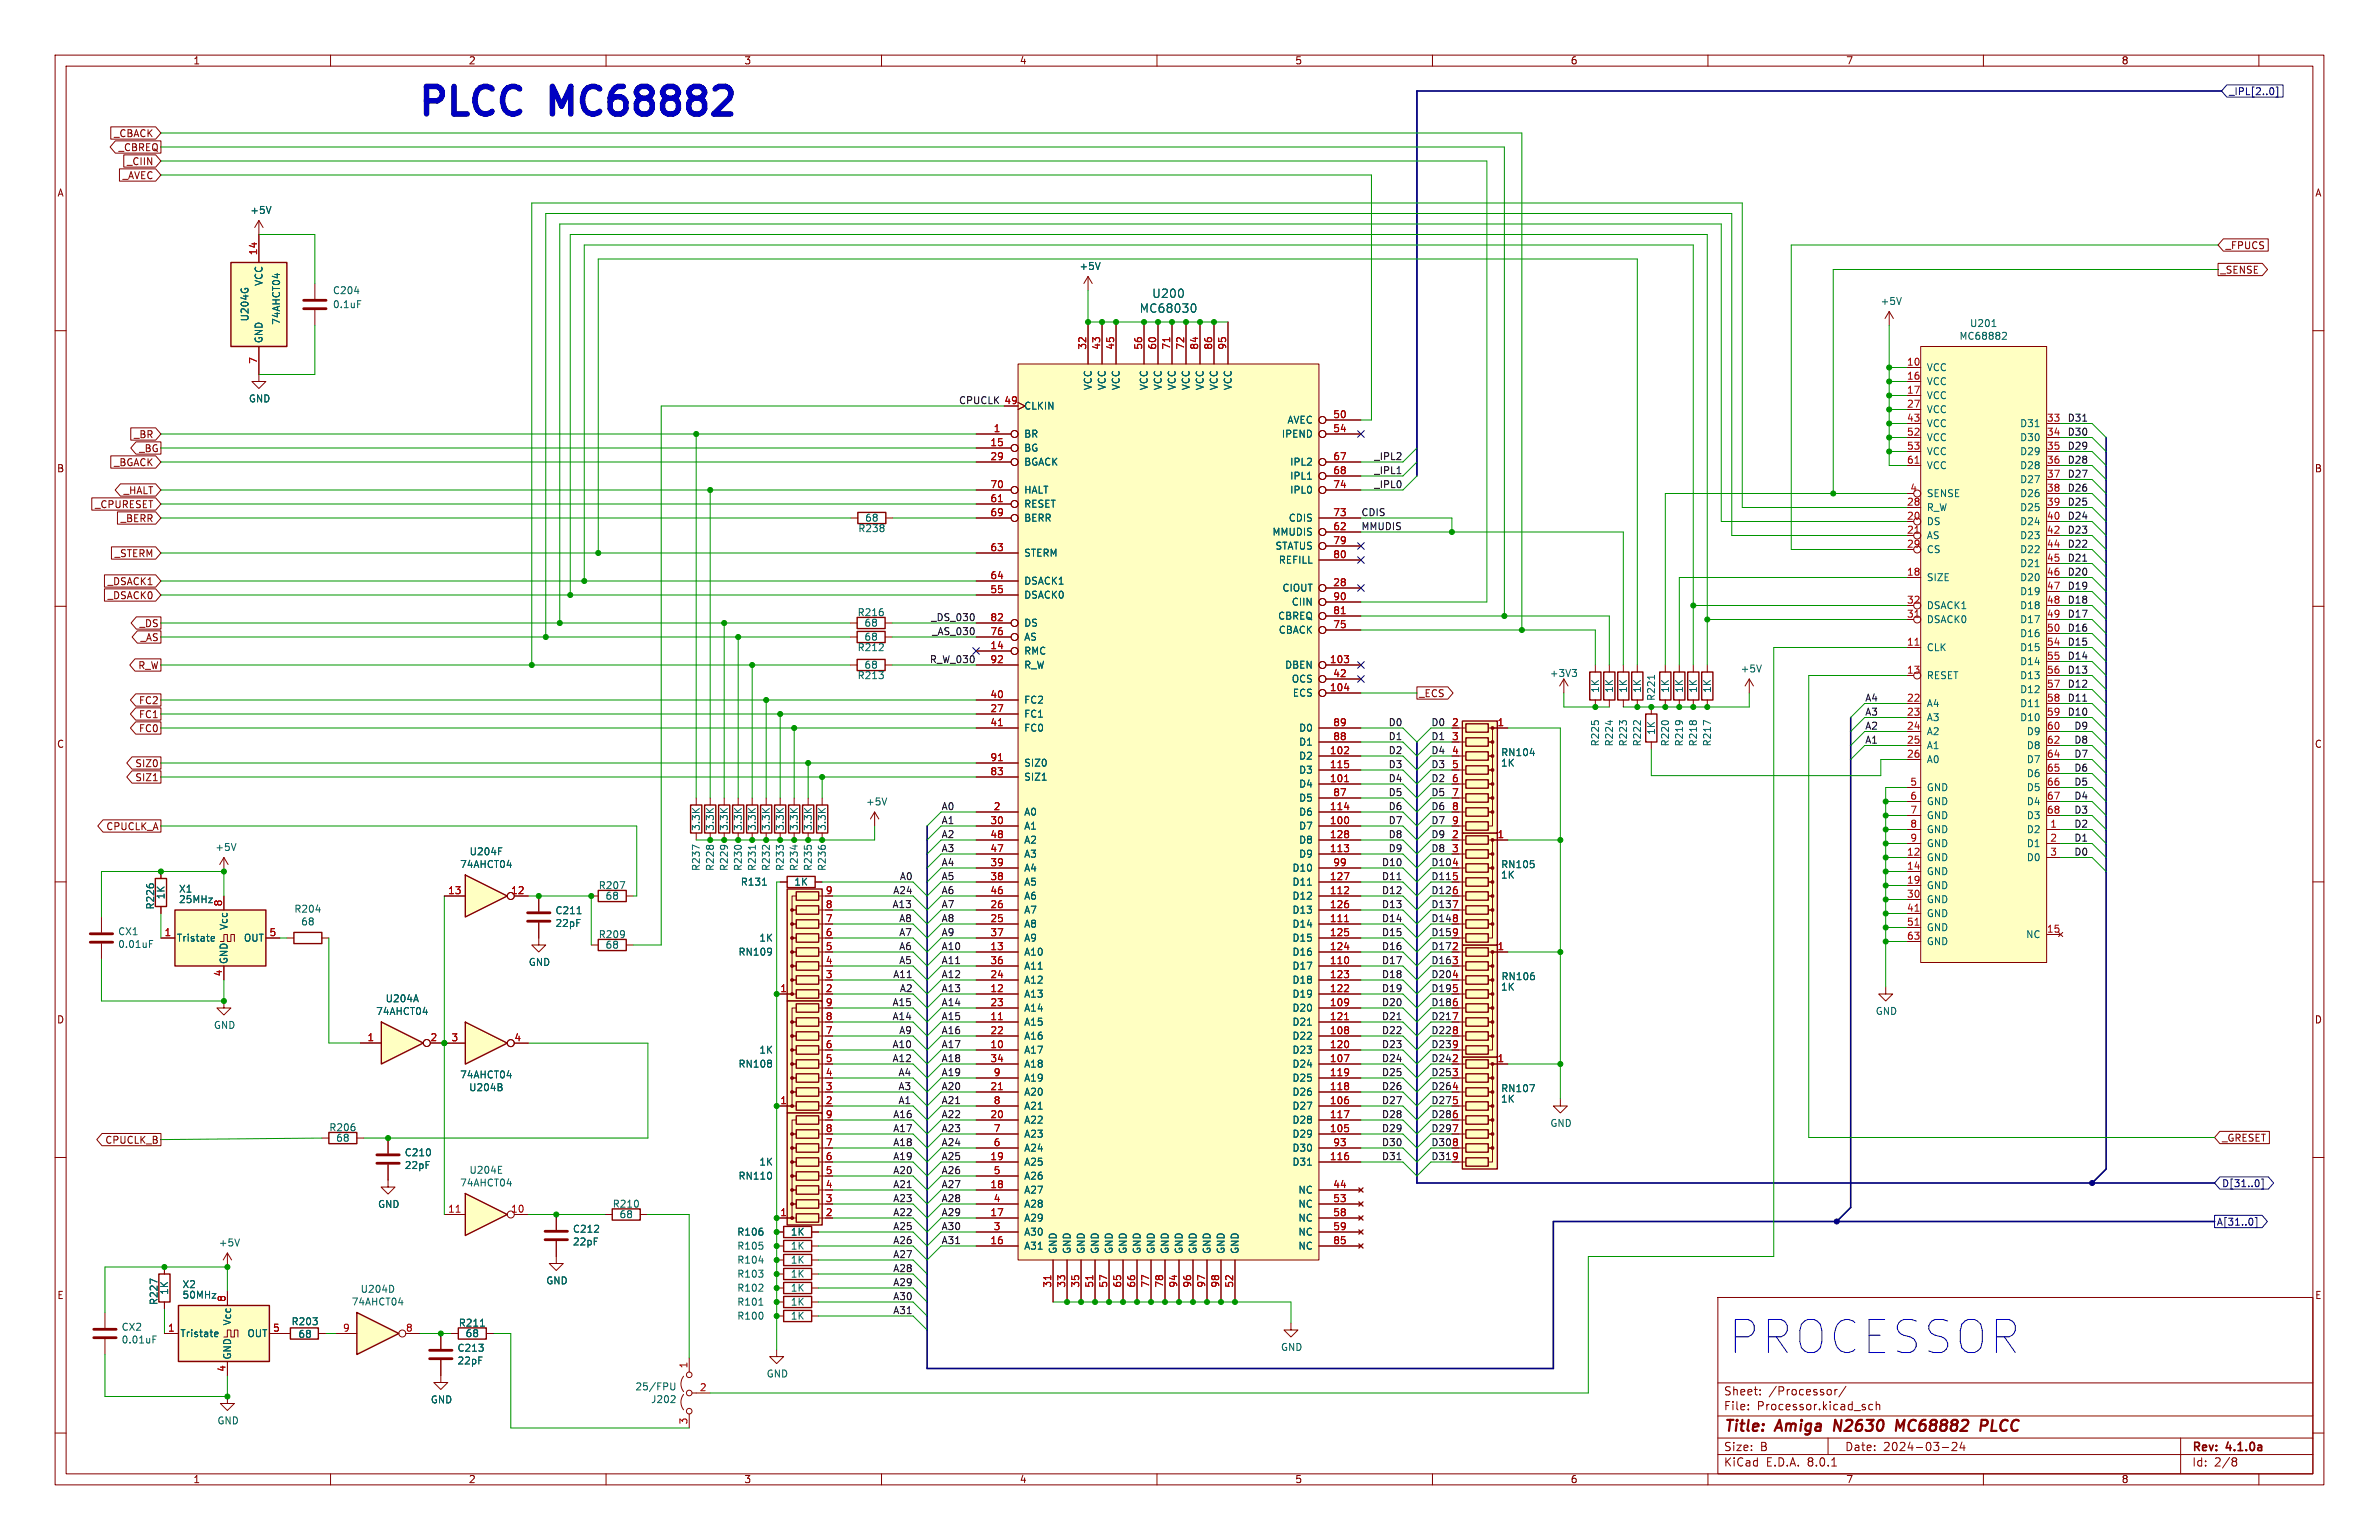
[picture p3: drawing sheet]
<svg xmlns="http://www.w3.org/2000/svg" width="432mm" height="279mm" viewBox="0 0 432 279" stroke-linecap="round" stroke-linejoin="round" font-family="sans-serif">
<defs><g id="words">
<text font-size="8.3" fill="#0000c2" x="314.4" y="246.1">PROCESSOR</text>
<g font-size="7" fill="#0000c2">
<text x="75.6" y="21.3">PLCC</text>
<text x="100.4" y="21.3">MC68882</text>
</g>
<g font-size="2.8" fill="#840000">
<text x="312.8" y="260.3">Title:</text>
<text x="322.5" y="260.3">Amiga</text>
<text x="333.7" y="260.3">N2630</text>
<text x="345.8" y="260.3">MC68882</text>
<text x="361.9" y="260.3">PLCC</text>
</g>
<g font-size="2.1" fill="#006464">
<text x="206.8" y="56.9">MC68030</text>
<text x="209" y="54.3">U200</text>
</g>
<g font-size="2.1" fill="#840000">
<text x="312.8" y="256.1">File:</text>
<text x="312.8" y="253.4">Sheet:</text>
<text x="318.9" y="256.1">Processor.kicad_sch</text>
<text x="321" y="253.4">/Processor/</text>
<text x="312.8" y="263.5">Size:</text>
<text x="319.5" y="263.5">B</text>
<text x="334.8" y="263.5">Date:</text>
<text x="341.8" y="263.5">2024-03-24</text>
<text x="397.8" y="263.7">Rev:</text>
<text x="404.2" y="263.7">4.1.0a</text>
<text x="312.8" y="266.3">KiCad</text>
<text x="320.5" y="266.3">E.D.A.</text>
<text x="328.1" y="266.3">8.0.1</text>
<text x="397.8" y="266.3">Id:</text>
<text x="401.9" y="266.3">2/8</text>
</g>
<g font-size="1.8" fill="#840000">
<text x="35" y="11.9">1</text>
<text x="85" y="11.9">2</text>
<text x="135" y="11.9">3</text>
<text x="185" y="11.9">4</text>
<text x="235" y="11.9">5</text>
<text x="285" y="11.9">6</text>
<text x="335" y="11.9">7</text>
<text x="385" y="11.9">8</text>
<text x="20.6" y="25.1">_CBACK</text>
<text x="21.4" y="27.6">_CBREQ</text>
<text x="10.3" y="35.9">A</text>
<text x="22.2" y="32.7">_AVEC</text>
<text x="23" y="30.2">_CIIN</text>
<text x="420.1" y="35.9">A</text>
<text x="403.9" y="45.4">_FPUCS</text>
<text x="402.9" y="49.8">_SENSE</text>
<text x="24.2" y="79.7">_BR</text>
<text x="25.2" y="82.2">_BG</text>
<text x="10.3" y="85.9">B</text>
<text x="20.6" y="84.8">_BGACK</text>
<text x="22.4" y="89.9">_HALT</text>
<text x="420.1" y="85.9">B</text>
<text x="17.2" y="92.4">_CPURESET</text>
<text x="21.8" y="94.9">_BERR</text>
<text x="20.7" y="101.3">_STERM</text>
<text x="19.5" y="106.4">_DSACK1</text>
<text x="19.5" y="108.9">_DSACK0</text>
<text x="25.2" y="114">_DS</text>
<text x="25.4" y="116.5">_AS</text>
<text x="25" y="121.6">R_W</text>
<text x="25.1" y="130.5">FC1</text>
<text x="25.1" y="128">FC2</text>
<text x="257.5" y="126.7">_ECS</text>
<text x="10.3" y="135.9">C</text>
<text x="25.1" y="133">FC0</text>
<text x="420.1" y="135.9">C</text>
<text x="24.5" y="141.9">SIZ1</text>
<text x="24.5" y="139.4">SIZ0</text>
<text x="19.2" y="150.8">CPUCLK_A</text>
<text x="10.3" y="185.9">D</text>
<text x="420.1" y="185.9">D</text>
<text x="19" y="207.7">CPUCLK_B</text>
<text x="403.2" y="207.3">_GRESET</text>
<text x="10.3" y="235.9">E</text>
<text x="420.1" y="235.9">E</text>
<text x="35" y="269.3">1</text>
<text x="85" y="269.3">2</text>
<text x="135" y="269.3">3</text>
<text x="185" y="269.3">4</text>
<text x="235" y="269.3">5</text>
<text x="285" y="269.3">6</text>
<text x="335" y="269.3">7</text>
<text x="385" y="269.3">8</text>
</g>
<g font-size="1.8" fill="#000084">
<text x="404.5" y="17.5">_IPL[2..0]</text>
<text x="403.2" y="215.6">D[31..0]</text>
<text x="402.3" y="222.6">A[31..0]</text>
</g>
<g font-size="1.8" fill="#006464">
<text x="45.3" y="39">+5V</text>
<text x="47.9" y="52" transform="rotate(-90 47.9 52)">VCC</text>
<text x="60.3" y="53.6">C204</text>
<text x="195.8" y="49.2">+5V</text>
<text x="45.3" y="58.4" transform="rotate(-90 45.3 58.4)">U204G</text>
<text x="51" y="59" transform="rotate(-90 51 59)">74AHCT04</text>
<text x="60.3" y="56.1">0.1uF</text>
<text x="341.2" y="55.5">+5V</text>
<text x="357.5" y="59.5">U201</text>
<text x="47.9" y="62.4" transform="rotate(-90 47.9 62.4)">GND</text>
<text x="355.6" y="61.8">MC68882</text>
<text x="198.3" y="70.9" transform="rotate(-90 198.3 70.9)">VCC</text>
<text x="200.9" y="70.9" transform="rotate(-90 200.9 70.9)">VCC</text>
<text x="203.4" y="70.9" transform="rotate(-90 203.4 70.9)">VCC</text>
<text x="208.5" y="70.9" transform="rotate(-90 208.5 70.9)">VCC</text>
<text x="211" y="70.9" transform="rotate(-90 211 70.9)">VCC</text>
<text x="213.6" y="70.9" transform="rotate(-90 213.6 70.9)">VCC</text>
<text x="216.1" y="70.9" transform="rotate(-90 216.1 70.9)">VCC</text>
<text x="218.7" y="70.9" transform="rotate(-90 218.7 70.9)">VCC</text>
<text x="221.2" y="70.9" transform="rotate(-90 221.2 70.9)">VCC</text>
<text x="223.7" y="70.9" transform="rotate(-90 223.7 70.9)">VCC</text>
<text x="349.6" y="67.5">VCC</text>
<text x="349.6" y="70.1">VCC</text>
<text x="45.1" y="73.2">GND</text>
<text x="185.8" y="74.5">CLKIN</text>
<text x="233.6" y="77.1">AVEC</text>
<text x="349.6" y="72.6">VCC</text>
<text x="349.6" y="75.2">VCC</text>
<text x="349.6" y="77.7">VCC</text>
<text x="366.6" y="77.7">D31</text>
<text x="185.8" y="79.6">BR</text>
<text x="185.8" y="82.1">BG</text>
<text x="232.6" y="79.6">IPEND</text>
<text x="349.6" y="80.2">VCC</text>
<text x="349.6" y="82.8">VCC</text>
<text x="366.6" y="80.2">D30</text>
<text x="366.6" y="82.8">D29</text>
<text x="185.8" y="84.7">BGACK</text>
<text x="185.8" y="89.8">HALT</text>
<text x="234.1" y="84.7">IPL2</text>
<text x="234.1" y="87.2">IPL1</text>
<text x="234.1" y="89.8">IPL0</text>
<text x="349.6" y="85.3">VCC</text>
<text x="366.6" y="85.3">D28</text>
<text x="366.6" y="87.9">D27</text>
<text x="156.9" y="94.8">68</text>
<text x="185.8" y="92.3">RESET</text>
<text x="185.8" y="94.8">BERR</text>
<text x="233.8" y="94.8">CDIS</text>
<text x="349.6" y="95.5">DS</text>
<text x="349.6" y="92.9">R_W</text>
<text x="349.6" y="90.4">SENSE</text>
<text x="366.6" y="90.4">D26</text>
<text x="366.6" y="92.9">D25</text>
<text x="366.6" y="95.5">D24</text>
<text x="155.7" y="96.7">R238</text>
<text x="185.8" y="101.2">STERM</text>
<text x="230.9" y="97.4">MMUDIS</text>
<text x="231.4" y="99.9">STATUS</text>
<text x="349.6" y="98">AS</text>
<text x="349.6" y="100.6">CS</text>
<text x="366.6" y="98">D23</text>
<text x="366.6" y="100.6">D22</text>
<text x="185.8" y="106.3">DSACK1</text>
<text x="232" y="102.5">REFILL</text>
<text x="232.7" y="107.5">CIOUT</text>
<text x="349.6" y="105.6">SIZE</text>
<text x="366.6" y="103.1">D21</text>
<text x="366.6" y="105.6">D20</text>
<text x="155.6" y="112">R216</text>
<text x="156.8" y="113.9">68</text>
<text x="185.8" y="108.8">DSACK0</text>
<text x="185.8" y="113.9">DS</text>
<text x="231.9" y="112.6">CBREQ</text>
<text x="234.4" y="110.1">CIIN</text>
<text x="349.6" y="113.3">DSACK0</text>
<text x="349.6" y="110.7">DSACK1</text>
<text x="366.6" y="108.2">D19</text>
<text x="366.6" y="110.7">D18</text>
<text x="366.6" y="113.3">D17</text>
<text x="155.6" y="118.3">R212</text>
<text x="156.8" y="116.4">68</text>
<text x="185.8" y="119">RMC</text>
<text x="185.8" y="116.4">AS</text>
<text x="232" y="115.2">CBACK</text>
<text x="349.6" y="118.3">CLK</text>
<text x="366.6" y="115.8">D16</text>
<text x="366.6" y="118.3">D15</text>
<text x="155.6" y="123.4">R213</text>
<text x="156.8" y="121.5">68</text>
<text x="185.8" y="121.5">R_W</text>
<text x="233.2" y="121.5">DBEN</text>
<text x="234.4" y="124.1">OCS</text>
<text x="281.2" y="123">+3V3</text>
<text x="290.4" y="125.8" transform="rotate(-90 290.4 125.8)">1K</text>
<text x="293" y="125.8" transform="rotate(-90 293 125.8)">1K</text>
<text x="295.5" y="125.8" transform="rotate(-90 295.5 125.8)">1K</text>
<text x="298" y="125.8" transform="rotate(-90 298 125.8)">1K</text>
<text x="303.1" y="125.8" transform="rotate(-90 303.1 125.8)">1K</text>
<text x="305.7" y="125.8" transform="rotate(-90 305.7 125.8)">1K</text>
<text x="308.2" y="125.8" transform="rotate(-90 308.2 125.8)">1K</text>
<text x="310.7" y="125.8" transform="rotate(-90 310.7 125.8)">1K</text>
<text x="315.8" y="122.2">+5V</text>
<text x="349.6" y="123.4">RESET</text>
<text x="366.6" y="120.9">D14</text>
<text x="366.6" y="123.4">D13</text>
<text x="366.6" y="126">D12</text>
<text x="185.8" y="130.4">FC1</text>
<text x="185.8" y="127.9">FC2</text>
<text x="234.5" y="126.6">ECS</text>
<text x="300.6" y="127.3" transform="rotate(-90 300.6 127.3)">R221</text>
<text x="349.6" y="128.5">A4</text>
<text x="349.6" y="131">A3</text>
<text x="366.6" y="128.5">D11</text>
<text x="366.6" y="131">D10</text>
<text x="185.8" y="132.9">FC0</text>
<text x="235.7" y="135.5">D1</text>
<text x="235.7" y="132.9">D0</text>
<text x="272.4" y="137.4">RN104</text>
<text x="290.4" y="135.5" transform="rotate(-90 290.4 135.5)">R225</text>
<text x="293" y="135.5" transform="rotate(-90 293 135.5)">R224</text>
<text x="295.5" y="135.5" transform="rotate(-90 295.5 135.5)">R223</text>
<text x="298" y="135.5" transform="rotate(-90 298 135.5)">R222</text>
<text x="300.6" y="133.4" transform="rotate(-90 300.6 133.4)">1K</text>
<text x="303.1" y="135.5" transform="rotate(-90 303.1 135.5)">R220</text>
<text x="305.7" y="135.5" transform="rotate(-90 305.7 135.5)">R219</text>
<text x="308.2" y="135.5" transform="rotate(-90 308.2 135.5)">R218</text>
<text x="310.7" y="135.5" transform="rotate(-90 310.7 135.5)">R217</text>
<text x="349.6" y="133.6">A2</text>
<text x="349.6" y="136.1">A1</text>
<text x="367.8" y="133.6">D9</text>
<text x="367.8" y="136.1">D8</text>
<text x="185.8" y="141.8">SIZ1</text>
<text x="185.8" y="139.3">SIZ0</text>
<text x="235.7" y="143.1">D4</text>
<text x="235.7" y="138">D2</text>
<text x="235.7" y="140.6">D3</text>
<text x="272.3" y="139.3">1K</text>
<text x="349.6" y="138.7">A0</text>
<text x="349.6" y="143.7">GND</text>
<text x="367.8" y="138.7">D7</text>
<text x="367.8" y="141.2">D6</text>
<text x="367.8" y="143.7">D5</text>
<text x="157.1" y="146.3">+5V</text>
<text x="185.8" y="148.2">A0</text>
<text x="235.7" y="148.2">D6</text>
<text x="235.7" y="145.6">D5</text>
<text x="349.6" y="146.3">GND</text>
<text x="349.6" y="148.8">GND</text>
<text x="367.8" y="146.3">D4</text>
<text x="367.8" y="148.8">D3</text>
<text x="39" y="154.6">+5V</text>
<text x="85.1" y="155.4">U204F</text>
<text x="127.2" y="150.8" transform="rotate(-90 127.2 150.8)">3.3K</text>
<text x="129.8" y="150.8" transform="rotate(-90 129.8 150.8)">3.3K</text>
<text x="132.3" y="150.8" transform="rotate(-90 132.3 150.8)">3.3K</text>
<text x="134.8" y="150.8" transform="rotate(-90 134.8 150.8)">3.3K</text>
<text x="137.4" y="150.8" transform="rotate(-90 137.4 150.8)">3.3K</text>
<text x="139.9" y="150.8" transform="rotate(-90 139.9 150.8)">3.3K</text>
<text x="142.5" y="150.8" transform="rotate(-90 142.5 150.8)">3.3K</text>
<text x="145" y="150.8" transform="rotate(-90 145 150.8)">3.3K</text>
<text x="147.5" y="150.8" transform="rotate(-90 147.5 150.8)">3.3K</text>
<text x="150.1" y="150.8" transform="rotate(-90 150.1 150.8)">3.3K</text>
<text x="185.8" y="150.7">A1</text>
<text x="185.8" y="155.8">A3</text>
<text x="185.8" y="153.3">A2</text>
<text x="235.7" y="150.7">D7</text>
<text x="235.7" y="155.8">D9</text>
<text x="235.7" y="153.3">D8</text>
<text x="349.6" y="151.4">GND</text>
<text x="349.6" y="153.9">GND</text>
<text x="367.8" y="151.4">D2</text>
<text x="367.8" y="153.9">D1</text>
<text x="83.4" y="157.7">74AHCT04</text>
<text x="108.6" y="161.5">R207</text>
<text x="127.2" y="158.1" transform="rotate(-90 127.2 158.1)">R237</text>
<text x="129.8" y="158.1" transform="rotate(-90 129.8 158.1)">R228</text>
<text x="132.3" y="158.1" transform="rotate(-90 132.3 158.1)">R229</text>
<text x="134.4" y="160.9">R131</text>
<text x="134.8" y="158.1" transform="rotate(-90 134.8 158.1)">R230</text>
<text x="137.4" y="158.1" transform="rotate(-90 137.4 158.1)">R231</text>
<text x="139.9" y="158.1" transform="rotate(-90 139.9 158.1)">R232</text>
<text x="142.5" y="158.1" transform="rotate(-90 142.5 158.1)">R233</text>
<text x="144.1" y="160.9">1K</text>
<text x="145" y="158.1" transform="rotate(-90 145 158.1)">R234</text>
<text x="147.5" y="158.1" transform="rotate(-90 147.5 158.1)">R235</text>
<text x="150.1" y="158.1" transform="rotate(-90 150.1 158.1)">R236</text>
<text x="185.8" y="160.9">A5</text>
<text x="185.8" y="158.3">A4</text>
<text x="234.5" y="160.9">D11</text>
<text x="234.5" y="158.3">D10</text>
<text x="272.3" y="159.6">1K</text>
<text x="272.4" y="157.7">RN105</text>
<text x="349.6" y="156.4">GND</text>
<text x="349.6" y="159">GND</text>
<text x="349.6" y="161.5">GND</text>
<text x="367.8" y="156.4">D0</text>
<text x="28.2" y="165.1" transform="rotate(-90 28.2 165.1)">R226</text>
<text x="30.1" y="163.3" transform="rotate(-90 30.1 163.3)">1K</text>
<text x="32.4" y="162.2">X1</text>
<text x="32.4" y="164.1">25MHz</text>
<text x="53.3" y="165.8">R204</text>
<text x="100.7" y="166.1">C211</text>
<text x="109.8" y="163.4">68</text>
<text x="185.8" y="166">A7</text>
<text x="185.8" y="163.4">A6</text>
<text x="234.5" y="163.4">D12</text>
<text x="234.5" y="166">D13</text>
<text x="349.6" y="164.1">GND</text>
<text x="349.6" y="166.6">GND</text>
<text x="21.3" y="172.2">0.01uF</text>
<text x="21.3" y="169.9">CX1</text>
<text x="32" y="171">Tristate</text>
<text x="41.5" y="168.8" transform="rotate(-90 41.5 168.8)">Vcc</text>
<text x="44.2" y="171">OUT</text>
<text x="54.6" y="168.1">68</text>
<text x="100.7" y="168.4">22pF</text>
<text x="108.6" y="170.4">R209</text>
<text x="109.8" y="172.3">68</text>
<text x="133.9" y="173.6">RN109</text>
<text x="137.7" y="171">1K</text>
<text x="185.8" y="173.6">A10</text>
<text x="185.8" y="168.5">A8</text>
<text x="185.8" y="171">A9</text>
<text x="234.5" y="168.5">D14</text>
<text x="234.5" y="173.6">D16</text>
<text x="234.5" y="171">D15</text>
<text x="349.6" y="169.1">GND</text>
<text x="349.6" y="171.7">GND</text>
<text x="367.7" y="170.4">NC</text>
<text x="41.5" y="175" transform="rotate(-90 41.5 175)">GND</text>
<text x="95.9" y="175.4">GND</text>
<text x="185.8" y="178.7">A12</text>
<text x="185.8" y="176.1">A11</text>
<text x="234.5" y="176.1">D17</text>
<text x="234.5" y="178.7">D18</text>
<text x="272.3" y="179.9">1K</text>
<text x="272.4" y="178">RN106</text>
<text x="68.2" y="184.4">74AHCT04</text>
<text x="69.9" y="182">U204A</text>
<text x="185.8" y="181.2">A13</text>
<text x="185.8" y="183.7">A14</text>
<text x="234.5" y="183.7">D20</text>
<text x="234.5" y="181.2">D19</text>
<text x="340.4" y="184.3">GND</text>
<text x="38.7" y="186.9">GND</text>
<text x="137.7" y="191.4">1K</text>
<text x="185.8" y="191.4">A17</text>
<text x="185.8" y="186.3">A15</text>
<text x="185.8" y="188.8">A16</text>
<text x="234.5" y="188.8">D22</text>
<text x="234.5" y="191.4">D23</text>
<text x="234.5" y="186.3">D21</text>
<text x="83.4" y="195.9">74AHCT04</text>
<text x="133.9" y="193.9">RN108</text>
<text x="185.8" y="193.9">A18</text>
<text x="185.8" y="196.4">A19</text>
<text x="234.5" y="193.9">D24</text>
<text x="234.5" y="196.4">D25</text>
<text x="85" y="198.2">U204B</text>
<text x="185.8" y="199">A20</text>
<text x="185.8" y="201.5">A21</text>
<text x="234.5" y="201.5">D27</text>
<text x="234.5" y="199">D26</text>
<text x="272.3" y="200.3">1K</text>
<text x="272.4" y="198.3">RN107</text>
<text x="59.7" y="205.4">R206</text>
<text x="60.9" y="207.3">68</text>
<text x="73.4" y="210">C210</text>
<text x="185.8" y="204.1">A22</text>
<text x="185.8" y="209.1">A24</text>
<text x="185.8" y="206.6">A23</text>
<text x="234.5" y="206.6">D29</text>
<text x="234.5" y="204.1">D28</text>
<text x="234.5" y="209.1">D30</text>
<text x="281.3" y="204.6">GND</text>
<text x="73.4" y="212.3">22pF</text>
<text x="83.4" y="215.5">74AHCT04</text>
<text x="85.1" y="213.2">U204E</text>
<text x="133.9" y="214.2">RN110</text>
<text x="137.7" y="211.7">1K</text>
<text x="185.8" y="211.7">A25</text>
<text x="185.8" y="214.2">A26</text>
<text x="234.5" y="211.7">D31</text>
<text x="68.5" y="219.4">GND</text>
<text x="111.1" y="219.3">R210</text>
<text x="112.4" y="221.2">68</text>
<text x="185.8" y="221.8">A29</text>
<text x="185.8" y="216.8">A27</text>
<text x="185.8" y="219.3">A28</text>
<text x="235.6" y="216.8">NC</text>
<text x="235.6" y="219.3">NC</text>
<text x="235.6" y="221.8">NC</text>
<text x="39.6" y="226.3">+5V</text>
<text x="103.9" y="223.9">C212</text>
<text x="103.9" y="226.2">22pF</text>
<text x="133.7" y="224.4">R106</text>
<text x="133.7" y="226.9">R105</text>
<text x="143.4" y="224.4">1K</text>
<text x="143.4" y="226.9">1K</text>
<text x="185.8" y="226.9">A31</text>
<text x="185.8" y="224.4">A30</text>
<text x="192" y="227.6" transform="rotate(-90 192 227.6)">GND</text>
<text x="194.5" y="227.6" transform="rotate(-90 194.5 227.6)">GND</text>
<text x="197.1" y="227.6" transform="rotate(-90 197.1 227.6)">GND</text>
<text x="199.6" y="227.6" transform="rotate(-90 199.6 227.6)">GND</text>
<text x="202.2" y="227.6" transform="rotate(-90 202.2 227.6)">GND</text>
<text x="204.7" y="227.6" transform="rotate(-90 204.7 227.6)">GND</text>
<text x="207.2" y="227.6" transform="rotate(-90 207.2 227.6)">GND</text>
<text x="209.8" y="227.6" transform="rotate(-90 209.8 227.6)">GND</text>
<text x="212.3" y="227.6" transform="rotate(-90 212.3 227.6)">GND</text>
<text x="214.9" y="227.6" transform="rotate(-90 214.9 227.6)">GND</text>
<text x="217.4" y="227.6" transform="rotate(-90 217.4 227.6)">GND</text>
<text x="219.9" y="227.6" transform="rotate(-90 219.9 227.6)">GND</text>
<text x="222.5" y="227.6" transform="rotate(-90 222.5 227.6)">GND</text>
<text x="225" y="227.6" transform="rotate(-90 225 227.6)">GND</text>
<text x="235.6" y="224.4">NC</text>
<text x="235.6" y="226.9">NC</text>
<text x="33" y="233.9">X2</text>
<text x="99.1" y="233.2">GND</text>
<text x="133.7" y="232">R103</text>
<text x="133.7" y="229.5">R104</text>
<text x="143.4" y="232">1K</text>
<text x="143.4" y="229.5">1K</text>
<text x="28.8" y="236.9" transform="rotate(-90 28.8 236.9)">R227</text>
<text x="30.7" y="235" transform="rotate(-90 30.7 235)">1K</text>
<text x="33" y="235.8">50MHz</text>
<text x="63.7" y="237.1">74AHCT04</text>
<text x="65.4" y="234.7">U204D</text>
<text x="133.7" y="237.1">R101</text>
<text x="133.7" y="234.5">R102</text>
<text x="133.7" y="239.6">R100</text>
<text x="143.4" y="237.1">1K</text>
<text x="143.4" y="234.5">1K</text>
<text x="143.4" y="239.6">1K</text>
<text x="22" y="243.9">0.01uF</text>
<text x="22" y="241.6">CX2</text>
<text x="32.6" y="242.8">Tristate</text>
<text x="42.1" y="240.6" transform="rotate(-90 42.1 240.6)">Vcc</text>
<text x="44.8" y="242.8">OUT</text>
<text x="52.8" y="240.6">R203</text>
<text x="54.1" y="242.9">68</text>
<text x="82.9" y="245.4">C213</text>
<text x="83.2" y="240.9">R211</text>
<text x="84.4" y="242.8">68</text>
<text x="232.4" y="245.3">GND</text>
<text x="42.1" y="246.8" transform="rotate(-90 42.1 246.8)">GND</text>
<text x="82.9" y="247.8">22pF</text>
<text x="139.1" y="250.1">GND</text>
<text x="78.1" y="254.8">GND</text>
<text x="115.2" y="252.5">25/FPU</text>
<text x="118.1" y="254.8">J202</text>
<text x="39.4" y="258.6">GND</text>
</g>
<g font-size="1.8" fill="#a90000">
<text x="46.7" y="46.4" transform="rotate(-90 46.7 46.4)">14</text>
<text x="197.2" y="63.5" transform="rotate(-90 197.2 63.5)">32</text>
<text x="199.8" y="63.5" transform="rotate(-90 199.8 63.5)">43</text>
<text x="202.3" y="63.5" transform="rotate(-90 202.3 63.5)">45</text>
<text x="207.4" y="63.5" transform="rotate(-90 207.4 63.5)">56</text>
<text x="209.9" y="63.5" transform="rotate(-90 209.9 63.5)">60</text>
<text x="212.5" y="63.5" transform="rotate(-90 212.5 63.5)">71</text>
<text x="215" y="63.5" transform="rotate(-90 215 63.5)">72</text>
<text x="217.6" y="63.5" transform="rotate(-90 217.6 63.5)">84</text>
<text x="220.1" y="63.5" transform="rotate(-90 220.1 63.5)">86</text>
<text x="222.6" y="63.5" transform="rotate(-90 222.6 63.5)">95</text>
<text x="46.7" y="66.1" transform="rotate(-90 46.7 66.1)">7</text>
<text x="346" y="66.4">10</text>
<text x="346" y="69">16</text>
<text x="346" y="71.5">17</text>
<text x="182.2" y="73.4">49</text>
<text x="241.9" y="75.9">50</text>
<text x="346" y="74">27</text>
<text x="346" y="76.6">43</text>
<text x="371.4" y="76.6">33</text>
<text x="179.7" y="81">15</text>
<text x="179.7" y="83.6">29</text>
<text x="180.3" y="78.5">1</text>
<text x="241.9" y="78.5">54</text>
<text x="241.9" y="83.6">67</text>
<text x="346" y="79.1">52</text>
<text x="346" y="81.7">53</text>
<text x="371.4" y="79.1">34</text>
<text x="371.4" y="81.7">35</text>
<text x="179.7" y="88.6">70</text>
<text x="241.9" y="86.1">68</text>
<text x="241.9" y="88.6">74</text>
<text x="346" y="84.2">61</text>
<text x="346.6" y="89.3">4</text>
<text x="371.4" y="84.2">36</text>
<text x="371.4" y="86.7">37</text>
<text x="371.4" y="89.3">38</text>
<text x="179.7" y="91.2">61</text>
<text x="179.7" y="93.7">69</text>
<text x="241.9" y="93.7">73</text>
<text x="346" y="94.4">20</text>
<text x="346" y="91.8">28</text>
<text x="371.4" y="91.8">39</text>
<text x="371.4" y="94.4">40</text>
<text x="179.7" y="100.1">63</text>
<text x="241.9" y="96.3">62</text>
<text x="241.9" y="98.8">79</text>
<text x="241.9" y="101.3">80</text>
<text x="346" y="96.9">21</text>
<text x="346" y="99.4">29</text>
<text x="371.4" y="96.9">42</text>
<text x="371.4" y="99.4">44</text>
<text x="371.4" y="102">45</text>
<text x="179.7" y="107.7">55</text>
<text x="179.7" y="105.2">64</text>
<text x="241.9" y="106.4">28</text>
<text x="346" y="104.5">18</text>
<text x="371.4" y="104.5">46</text>
<text x="371.4" y="107.1">47</text>
<text x="179.7" y="112.8">82</text>
<text x="241.9" y="111.5">81</text>
<text x="241.9" y="109">90</text>
<text x="346" y="112.1">31</text>
<text x="346" y="109.6">32</text>
<text x="371.4" y="109.6">48</text>
<text x="371.4" y="112.1">49</text>
<text x="179.7" y="117.9">14</text>
<text x="179.7" y="115.3">76</text>
<text x="241.9" y="114">75</text>
<text x="346" y="117.2">11</text>
<text x="371.4" y="114.7">50</text>
<text x="371.4" y="117.2">54</text>
<text x="371.4" y="119.8">55</text>
<text x="179.7" y="120.4">92</text>
<text x="241.3" y="120.4">103</text>
<text x="241.3" y="125.5">104</text>
<text x="241.9" y="122.9">42</text>
<text x="346" y="122.3">13</text>
<text x="371.4" y="122.3">56</text>
<text x="371.4" y="124.8">57</text>
<text x="179.7" y="129.3">27</text>
<text x="179.7" y="126.7">40</text>
<text x="179.7" y="131.8">41</text>
<text x="241.9" y="131.8">89</text>
<text x="263.5" y="131.8">2</text>
<text x="271.7" y="131.8">1</text>
<text x="346" y="127.4">22</text>
<text x="346" y="129.9">23</text>
<text x="371.4" y="127.4">58</text>
<text x="371.4" y="129.9">59</text>
<text x="241.3" y="136.9">102</text>
<text x="241.9" y="134.4">88</text>
<text x="263.5" y="134.4">3</text>
<text x="263.5" y="136.9">4</text>
<text x="346" y="132.5">24</text>
<text x="346" y="135">25</text>
<text x="346" y="137.5">26</text>
<text x="371.4" y="132.5">60</text>
<text x="371.4" y="135">62</text>
<text x="371.4" y="137.5">64</text>
<text x="179.7" y="140.7">83</text>
<text x="179.7" y="138.2">91</text>
<text x="241.3" y="142">101</text>
<text x="241.3" y="139.4">115</text>
<text x="263.5" y="139.4">5</text>
<text x="263.5" y="142">6</text>
<text x="346.6" y="142.6">5</text>
<text x="371.4" y="140.1">65</text>
<text x="371.4" y="142.6">66</text>
<text x="179.7" y="149.6">30</text>
<text x="180.3" y="147.1">2</text>
<text x="241.3" y="149.6">100</text>
<text x="241.3" y="147.1">114</text>
<text x="241.9" y="144.5">87</text>
<text x="263.5" y="144.5">7</text>
<text x="263.5" y="147.1">8</text>
<text x="263.5" y="149.6">9</text>
<text x="346.6" y="145.2">6</text>
<text x="346.6" y="147.7">7</text>
<text x="371.4" y="145.2">67</text>
<text x="371.4" y="147.7">68</text>
<text x="179.7" y="154.7">47</text>
<text x="179.7" y="152.1">48</text>
<text x="241.3" y="154.7">113</text>
<text x="241.3" y="152.1">128</text>
<text x="263.5" y="152.1">2</text>
<text x="263.5" y="154.7">3</text>
<text x="271.7" y="152.1">1</text>
<text x="346" y="155.3">12</text>
<text x="346.6" y="150.2">8</text>
<text x="346.6" y="152.8">9</text>
<text x="372" y="150.2">1</text>
<text x="372" y="152.8">2</text>
<text x="372" y="155.3">3</text>
<text x="179.7" y="159.8">38</text>
<text x="179.7" y="157.2">39</text>
<text x="241.3" y="159.8">127</text>
<text x="241.9" y="157.2">99</text>
<text x="263.5" y="157.2">4</text>
<text x="263.5" y="159.8">5</text>
<text x="346" y="157.9">14</text>
<text x="346" y="160.4">19</text>
<text x="40.4" y="164.5" transform="rotate(-90 40.4 164.5)">8</text>
<text x="81.2" y="162.3">13</text>
<text x="92.7" y="162.3">12</text>
<text x="149.8" y="167.4">7</text>
<text x="149.8" y="164.8">8</text>
<text x="149.8" y="162.3">9</text>
<text x="179.7" y="167.4">25</text>
<text x="179.7" y="164.8">26</text>
<text x="179.7" y="162.3">46</text>
<text x="241.3" y="167.4">111</text>
<text x="241.3" y="162.3">112</text>
<text x="241.3" y="164.8">126</text>
<text x="263.5" y="162.3">6</text>
<text x="263.5" y="164.8">7</text>
<text x="263.5" y="167.4">8</text>
<text x="346" y="162.9">30</text>
<text x="346" y="165.5">41</text>
<text x="29.8" y="169.9">1</text>
<text x="48.8" y="169.9">5</text>
<text x="149.8" y="172.5">5</text>
<text x="149.8" y="169.9">6</text>
<text x="179.7" y="172.5">13</text>
<text x="179.7" y="169.9">37</text>
<text x="241.3" y="172.5">124</text>
<text x="241.3" y="169.9">125</text>
<text x="263.5" y="172.5">2</text>
<text x="263.5" y="169.9">9</text>
<text x="271.7" y="172.5">1</text>
<text x="346" y="168">51</text>
<text x="346" y="170.6">63</text>
<text x="371.4" y="169.3">15</text>
<text x="40.4" y="177.2" transform="rotate(-90 40.4 177.2)">4</text>
<text x="149.8" y="177.5">3</text>
<text x="149.8" y="175">4</text>
<text x="179.7" y="177.5">24</text>
<text x="179.7" y="175">36</text>
<text x="241.3" y="175">110</text>
<text x="241.3" y="177.5">123</text>
<text x="263.5" y="175">3</text>
<text x="263.5" y="177.5">4</text>
<text x="141.5" y="180.1">1</text>
<text x="149.8" y="180.1">2</text>
<text x="149.8" y="185.2">8</text>
<text x="149.8" y="182.6">9</text>
<text x="179.7" y="185.2">11</text>
<text x="179.7" y="180.1">12</text>
<text x="179.7" y="182.6">23</text>
<text x="241.3" y="182.6">109</text>
<text x="241.3" y="185.2">121</text>
<text x="241.3" y="180.1">122</text>
<text x="263.5" y="180.1">5</text>
<text x="263.5" y="182.6">6</text>
<text x="263.5" y="185.2">7</text>
<text x="66.6" y="189">1</text>
<text x="78" y="189">2</text>
<text x="81.8" y="189">3</text>
<text x="93.3" y="189">4</text>
<text x="149.8" y="190.2">6</text>
<text x="149.8" y="187.7">7</text>
<text x="179.7" y="190.2">10</text>
<text x="179.7" y="187.7">22</text>
<text x="241.3" y="187.7">108</text>
<text x="241.3" y="190.2">120</text>
<text x="263.5" y="187.7">8</text>
<text x="263.5" y="190.2">9</text>
<text x="149.8" y="197.9">3</text>
<text x="149.8" y="195.3">4</text>
<text x="149.8" y="192.8">5</text>
<text x="179.7" y="197.9">21</text>
<text x="179.7" y="192.8">34</text>
<text x="180.3" y="195.3">9</text>
<text x="241.3" y="192.8">107</text>
<text x="241.3" y="197.9">118</text>
<text x="241.3" y="195.3">119</text>
<text x="263.5" y="192.8">2</text>
<text x="263.5" y="195.3">3</text>
<text x="263.5" y="197.9">4</text>
<text x="271.7" y="192.8">1</text>
<text x="141.5" y="200.4">1</text>
<text x="149.8" y="200.4">2</text>
<text x="149.8" y="202.9">9</text>
<text x="179.7" y="202.9">20</text>
<text x="180.3" y="200.4">8</text>
<text x="241.3" y="200.4">106</text>
<text x="241.3" y="202.9">117</text>
<text x="263.5" y="200.4">5</text>
<text x="263.5" y="202.9">6</text>
<text x="149.8" y="208">7</text>
<text x="149.8" y="205.5">8</text>
<text x="180.3" y="208">6</text>
<text x="180.3" y="205.5">7</text>
<text x="241.3" y="205.5">105</text>
<text x="241.9" y="208">93</text>
<text x="263.5" y="205.5">7</text>
<text x="263.5" y="208">8</text>
<text x="149.8" y="215.6">4</text>
<text x="149.8" y="213.1">5</text>
<text x="149.8" y="210.6">6</text>
<text x="179.7" y="215.6">18</text>
<text x="179.7" y="210.6">19</text>
<text x="180.3" y="213.1">5</text>
<text x="241.3" y="210.6">116</text>
<text x="241.9" y="215.6">44</text>
<text x="263.5" y="210.6">9</text>
<text x="81.2" y="220.1">11</text>
<text x="92.7" y="220.1">10</text>
<text x="141.5" y="220.7">1</text>
<text x="149.8" y="220.7">2</text>
<text x="149.8" y="218.2">3</text>
<text x="179.7" y="220.7">17</text>
<text x="180.3" y="218.2">4</text>
<text x="241.9" y="218.2">53</text>
<text x="241.9" y="220.7">58</text>
<text x="179.7" y="225.8">16</text>
<text x="180.3" y="223.3">3</text>
<text x="241.9" y="223.3">59</text>
<text x="241.9" y="225.8">85</text>
<text x="190.9" y="233.7" transform="rotate(-90 190.9 233.7)">31</text>
<text x="193.4" y="233.7" transform="rotate(-90 193.4 233.7)">33</text>
<text x="196" y="233.7" transform="rotate(-90 196 233.7)">35</text>
<text x="198.5" y="233.7" transform="rotate(-90 198.5 233.7)">51</text>
<text x="201" y="233.7" transform="rotate(-90 201 233.7)">57</text>
<text x="203.6" y="233.7" transform="rotate(-90 203.6 233.7)">65</text>
<text x="206.1" y="233.7" transform="rotate(-90 206.1 233.7)">66</text>
<text x="208.7" y="233.7" transform="rotate(-90 208.7 233.7)">77</text>
<text x="211.2" y="233.7" transform="rotate(-90 211.2 233.7)">78</text>
<text x="213.7" y="233.7" transform="rotate(-90 213.7 233.7)">94</text>
<text x="216.3" y="233.7" transform="rotate(-90 216.3 233.7)">96</text>
<text x="218.8" y="233.7" transform="rotate(-90 218.8 233.7)">97</text>
<text x="221.4" y="233.7" transform="rotate(-90 221.4 233.7)">98</text>
<text x="223.9" y="233.7" transform="rotate(-90 223.9 233.7)">52</text>
<text x="41" y="236.3" transform="rotate(-90 41 236.3)">8</text>
<text x="30.4" y="241.7">1</text>
<text x="49.5" y="241.7">5</text>
<text x="62.2" y="241.7">9</text>
<text x="73.6" y="241.7">8</text>
<text x="41" y="249" transform="rotate(-90 41 249)">4</text>
<text x="124.8" y="248.4" transform="rotate(-90 124.8 248.4)">1</text>
<text x="126.9" y="252.5">2</text>
<text x="124.8" y="258.5" transform="rotate(-90 124.8 258.5)">3</text>
</g>
<g font-size="1.8" fill="#0f0f0f">
<text x="174" y="73.4">CPUCLK 49</text>
<text x="375.2" y="76.6">D31</text>
<text x="249.4" y="83.6">_IPL2</text>
<text x="375.2" y="79.1">D30</text>
<text x="375.2" y="81.7">D29</text>
<text x="249.4" y="86.1">_IPL1</text>
<text x="249.4" y="88.6">_IPL0</text>
<text x="375.2" y="89.3">D26</text>
<text x="375.2" y="86.7">D27</text>
<text x="375.2" y="84.2">D28</text>
<text x="247" y="93.7">CDIS</text>
<text x="375.2" y="94.4">D24</text>
<text x="375.2" y="91.8">D25</text>
<text x="247" y="96.3">MMUDIS</text>
<text x="375.2" y="102">D21</text>
<text x="375.2" y="96.9">D23</text>
<text x="375.2" y="99.4">D22</text>
<text x="375.2" y="104.5">D20</text>
<text x="375.2" y="107.1">D19</text>
<text x="168.9" y="112.8">_DS_030</text>
<text x="375.2" y="109.6">D18</text>
<text x="375.2" y="112.1">D17</text>
<text x="169.1" y="115.3">_AS_030</text>
<text x="375.2" y="117.2">D15</text>
<text x="375.2" y="114.7">D16</text>
<text x="375.2" y="119.8">D14</text>
<text x="168.7" y="120.4">R_W_030</text>
<text x="375.2" y="122.3">D13</text>
<text x="375.2" y="124.8">D12</text>
<text x="252" y="131.8">D0</text>
<text x="259.7" y="131.8">D0</text>
<text x="338.5" y="127.4">A4</text>
<text x="338.5" y="129.9">A3</text>
<text x="375.2" y="129.9">D10</text>
<text x="375.2" y="127.4">D11</text>
<text x="252" y="136.9">D2</text>
<text x="252" y="134.4">D1</text>
<text x="259.7" y="136.9">D4</text>
<text x="259.7" y="134.4">D1</text>
<text x="338.5" y="132.5">A2</text>
<text x="338.5" y="135">A1</text>
<text x="376.4" y="135">D8</text>
<text x="376.4" y="137.5">D7</text>
<text x="376.4" y="132.5">D9</text>
<text x="252" y="139.4">D3</text>
<text x="252" y="142">D4</text>
<text x="259.7" y="142">D2</text>
<text x="259.7" y="139.4">D3</text>
<text x="376.4" y="142.6">D5</text>
<text x="376.4" y="140.1">D6</text>
<text x="170.8" y="147.1">A0</text>
<text x="170.8" y="149.6">A1</text>
<text x="252" y="149.6">D7</text>
<text x="252" y="147.1">D6</text>
<text x="252" y="144.5">D5</text>
<text x="259.7" y="147.1">D6</text>
<text x="259.7" y="149.6">D7</text>
<text x="259.7" y="144.5">D5</text>
<text x="376.4" y="145.2">D4</text>
<text x="376.4" y="147.7">D3</text>
<text x="170.8" y="154.7">A3</text>
<text x="170.8" y="152.1">A2</text>
<text x="252" y="152.1">D8</text>
<text x="252" y="154.7">D9</text>
<text x="259.7" y="154.7">D8</text>
<text x="259.7" y="152.1">D9</text>
<text x="376.4" y="150.2">D2</text>
<text x="376.4" y="155.3">D0</text>
<text x="376.4" y="152.8">D1</text>
<text x="163.2" y="159.8">A0</text>
<text x="170.8" y="157.2">A4</text>
<text x="170.8" y="159.8">A5</text>
<text x="250.7" y="159.8">D11</text>
<text x="250.7" y="157.2">D10</text>
<text x="259.7" y="157.2">D10</text>
<text x="259.7" y="159.8">D11</text>
<text x="161.9" y="164.8">A13</text>
<text x="162" y="162.3">A24</text>
<text x="163.1" y="167.4">A8</text>
<text x="170.8" y="167.4">A8</text>
<text x="170.8" y="164.8">A7</text>
<text x="170.8" y="162.3">A6</text>
<text x="250.7" y="162.3">D12</text>
<text x="250.7" y="164.8">D13</text>
<text x="250.7" y="167.4">D14</text>
<text x="259.7" y="164.8">D13</text>
<text x="259.7" y="162.3">D12</text>
<text x="259.7" y="167.4">D14</text>
<text x="163.1" y="169.9">A7</text>
<text x="163.1" y="172.5">A6</text>
<text x="170.8" y="169.9">A9</text>
<text x="170.8" y="172.5">A10</text>
<text x="250.7" y="172.5">D16</text>
<text x="250.7" y="169.9">D15</text>
<text x="259.7" y="169.9">D15</text>
<text x="259.7" y="172.5">D17</text>
<text x="162" y="177.5">A11</text>
<text x="163.1" y="175">A5</text>
<text x="170.8" y="175">A11</text>
<text x="170.8" y="177.5">A12</text>
<text x="250.7" y="177.5">D18</text>
<text x="250.7" y="175">D17</text>
<text x="259.7" y="175">D16</text>
<text x="259.7" y="177.5">D20</text>
<text x="161.9" y="185.2">A14</text>
<text x="161.9" y="182.6">A15</text>
<text x="163.2" y="180.1">A2</text>
<text x="170.8" y="180.1">A13</text>
<text x="170.8" y="182.6">A14</text>
<text x="170.8" y="185.2">A15</text>
<text x="250.7" y="185.2">D21</text>
<text x="250.7" y="182.6">D20</text>
<text x="250.7" y="180.1">D19</text>
<text x="259.7" y="185.2">D21</text>
<text x="259.7" y="180.1">D19</text>
<text x="259.7" y="182.6">D18</text>
<text x="161.9" y="190.2">A10</text>
<text x="163.1" y="187.7">A9</text>
<text x="170.8" y="190.2">A17</text>
<text x="170.8" y="187.7">A16</text>
<text x="250.7" y="190.2">D23</text>
<text x="250.7" y="187.7">D22</text>
<text x="259.7" y="190.2">D23</text>
<text x="259.7" y="187.7">D22</text>
<text x="161.9" y="192.8">A12</text>
<text x="163" y="195.3">A4</text>
<text x="163" y="197.9">A3</text>
<text x="170.8" y="195.3">A19</text>
<text x="170.8" y="192.8">A18</text>
<text x="170.8" y="197.9">A20</text>
<text x="250.7" y="197.9">D26</text>
<text x="250.7" y="192.8">D24</text>
<text x="250.7" y="195.3">D25</text>
<text x="259.7" y="192.8">D24</text>
<text x="259.7" y="197.9">D26</text>
<text x="259.7" y="195.3">D25</text>
<text x="162" y="202.9">A16</text>
<text x="163" y="200.4">A1</text>
<text x="170.8" y="202.9">A22</text>
<text x="170.8" y="200.4">A21</text>
<text x="250.7" y="202.9">D28</text>
<text x="250.7" y="200.4">D27</text>
<text x="259.7" y="200.4">D27</text>
<text x="259.7" y="202.9">D28</text>
<text x="162" y="208">A18</text>
<text x="162" y="205.5">A17</text>
<text x="170.8" y="208">A24</text>
<text x="170.8" y="205.5">A23</text>
<text x="250.7" y="208">D30</text>
<text x="250.7" y="205.5">D29</text>
<text x="259.7" y="205.5">D29</text>
<text x="259.7" y="208">D30</text>
<text x="162" y="215.6">A21</text>
<text x="162" y="210.6">A19</text>
<text x="162" y="213.1">A20</text>
<text x="170.8" y="210.6">A25</text>
<text x="170.8" y="215.6">A27</text>
<text x="170.8" y="213.1">A26</text>
<text x="250.7" y="210.6">D31</text>
<text x="259.7" y="210.6">D31</text>
<text x="162" y="220.7">A22</text>
<text x="162" y="218.2">A23</text>
<text x="170.8" y="218.2">A28</text>
<text x="170.8" y="220.7">A29</text>
<text x="162" y="223.3">A25</text>
<text x="162" y="225.8">A26</text>
<text x="170.8" y="225.8">A31</text>
<text x="170.8" y="223.3">A30</text>
<text x="162" y="230.9">A28</text>
<text x="162" y="233.4">A29</text>
<text x="162" y="228.3">A27</text>
<text x="162" y="236">A30</text>
<text x="162" y="238.5">A31</text>
</g>
</g></defs>
<g fill="none" stroke="#840000" stroke-width=".18">
<path d="M10 10h411.8v259.4h-411.8zM12 12h407.8v255.4h-407.8zM60 10v2M110 10v2M160 10v2M210 10v2M260 10v2M310 10v2M360 10v2M410 10v2M10 60h2M419.8 60h2"/>
<path d="M10 110h2M419.8 110h2M10 160h2M131.4 144.8v1.3M131.4 151.1v1.3M136.5 144.8v1.3M136.5 151.1v1.3M139.1 144.8v1.3M139.1 151.1v1.3M141.6 144.8v1.3M141.6 151.1v1.3M144.1 144.8v1.3"/>
<path d="M144.1 151.1v1.3M146.7 144.8v1.3M146.7 151.1v1.3M149.2 144.8v1.3M149.2 151.1v1.3M419.8 160h2M10 210h2M70.4 206.5v2.8M70.4 211.3v2.8M419.8 210h2M311.8 235.4h108v32h-108zM10 260h2"/>
<path d="M311.8 256.9h108M311.8 250.9h108M317.3 255.6v.2M317.3 254.9v.1M319.5 252.9v.2M319.5 252.2v.1M332.3 252.2v.7M333 252.1v1M333.5 252.1l-.3 .1-.2 .2M335 251.5l-1.2 1.9M339.9 254.9l-.4-.1-.3 .3v.4l.1 .2h.6M340.5 254.9l.3-.1 .3 .1 .1 .9"/>
<path d="M340.5 254.3v1.5M419.8 260h2M60 267.4v2M110 267.4v2M160 267.4v2M210 267.4v2M260 267.4v2M310 267.4v2M311.8 263.9h108M311.8 260.9h108M331.8 260.9v3M332.5 266h.8"/>
<path d="M352.5 262.6h1.2M354.3 261.8l.6-.1 .2 .1 .1 .3-.9 1.1h.9M356.1 261.6l-.3 1.1h.9M356.5 262.2v1M360 267.4v2M395.8 260.9v6.5M405.4 264.5h.3l.3 .3-.3 .3M405.4 265.1h.3M405.7 265.1l.2 .2 .1 .4-.3 .3h-.3M410 267.4v2"/>
</g>
<path d="M333.1 257.6l-.2 2M345.7 257.6l-.9 1.4-.5-1.4-.2 2M359.6 258.7h.7a.55 .55 0 0 0 .5-.5 .55 .55 0 0 0-.4-.6h-.7l-.3 2" fill="none" stroke="#840000" stroke-width=".4"/>
<path d="M68.4 211h4.1M68.4 209.5h4.1" fill="none" stroke="#840000" stroke-width=".51"/>
<path d="M130.4 146.1h2.1v5h-2.1zM135.5 146.1h2v5h-2zM138 146.1h2.1v5h-2.1zM140.6 146.1h2v5h-2zM143.1 146.1h2.1v5h-2.1zM145.7 146.1h2v5h-2zM148.2 146.1h2v5h-2z" fill="none" stroke="#840000" stroke-width=".25"/>
<path d="M137.1 153.4v.7M144.3 153.3v.8" fill="none" stroke="#006464" stroke-width=".18"/>
<path d="M184.8 66h54.6v162.6h-54.6z" fill="#ffffc2"/>
<g fill="none" stroke="#840000" stroke-width=".18">
<path d="M197.5 58.4v7.6M200 58.4v7.6M202.6 58.4v7.6M207.6 58.4v7.6M210.2 58.4v7.6M212.7 58.4v7.6M215.3 58.4v7.6M217.8 58.4v7.6M220.3 58.4v7.6M222.9 58.4v7.6M177.2 78.7h6.3M182.2 73.7h2.6"/>
<path d="M184.8 66h54.6v162.6h-54.6zM184.8 73l1.3 .7-1.3 .6M240.7 78.7h6.3M240.7 76.2h6.3M177.2 81.3h6.3M177.2 83.8h6.3M177.2 91.4h6.3M177.2 94h6.3M177.2 88.9h6.3M239.4 94h7.6M240.7 83.8h6.3M240.7 96.5h6.3"/>
<path d="M240.7 86.4h6.3M240.7 88.9h6.3M240.7 99.1h6.3M177.2 118.1h6.3M177.2 108h7.6M177.2 100.3h7.6M177.2 105.4h7.6M177.2 115.6h6.3M177.2 113h6.3M239.4 101.6h7.6M240.7 106.7h6.3M240.7 114.3h6.3"/>
<path d="M240.7 111.8h6.3M240.7 109.2h6.3M177.2 120.7h7.6M177.2 129.5h7.6M177.2 127h7.6M177.2 132.1h7.6M177.2 138.4h7.6M239.4 137.2h7.6M239.4 139.7h7.6M239.4 132.1h7.6M239.4 134.6h7.6M240.7 120.7h6.3"/>
<path d="M240.7 125.7h6.3M240.7 123.2h6.3M134 144.8v1.3M134 151.1v1.3M177.2 149.9h7.6M177.2 154.9h7.6M177.2 147.3h7.6M177.2 152.4h7.6M177.2 157.5h7.6M177.2 141h7.6M239.4 149.9h7.6M239.4 142.2h7.6"/>
<path d="M239.4 154.9h7.6M239.4 147.3h7.6M239.4 152.4h7.6M239.4 157.5h7.6M239.4 144.8h7.6M177.2 175.3h7.6M177.2 167.6h7.6M177.2 162.6h7.6M177.2 177.8h7.6M177.2 172.7h7.6M177.2 170.2h7.6M177.2 165.1h7.6"/>
<path d="M177.2 160h7.6M239.4 175.3h7.6M239.4 167.6h7.6M239.4 162.6h7.6M239.4 177.8h7.6M239.4 172.7h7.6M239.4 170.2h7.6M239.4 165.1h7.6M239.4 160h7.6M177.2 190.5h7.6M177.2 193h7.6M177.2 188h7.6"/>
<path d="M177.2 182.9h7.6M177.2 185.4h7.6M177.2 198.1h7.6M177.2 195.6h7.6M177.2 180.3h7.6M239.4 190.5h7.6M239.4 193h7.6M239.4 188h7.6M239.4 182.9h7.6M239.4 185.4h7.6M239.4 198.1h7.6M239.4 195.6h7.6"/>
<path d="M239.4 180.3h7.6M70.4 214.1v1.3h1.3l-1.3 1.2-1.2-1.2h1.2M177.2 205.7h7.6M177.2 200.7h7.6M177.2 210.8h7.6M177.2 203.2h7.6M177.2 215.9h7.6M177.2 218.4h7.6M177.2 213.4h7.6M177.2 208.3h7.6M239.4 205.7h7.6M239.4 200.7h7.6"/>
<path d="M239.4 210.8h7.6M239.4 203.2h7.6M239.4 215.9h7.6M239.4 218.4h7.6M239.4 208.3h7.6M246.6 215.5l.8 .8M246.6 218.1l.8 .7M247.4 215.5l-.8 .8M247.4 218.1l-.8 .7M19 238.1v2.8M177.2 226.1h7.6M177.2 221h7.6"/>
<path d="M177.2 223.5h7.6M191.1 228.6v7.6M193.7 228.6v7.6M196.2 228.6v7.6M198.8 228.6v7.6M201.3 228.6v7.6M203.8 228.6v7.6M206.4 228.6v7.6M208.9 228.6v7.6M211.5 228.6v7.6M214 228.6v7.6M216.5 228.6v7.6"/>
<path d="M219.1 228.6v7.6M221.6 228.6v7.6M224.2 228.6v7.6M239.4 226.1h7.6M239.4 221h7.6M239.4 223.5h7.6M246.6 220.6l.8 .8M246.6 223.1l.8 .8M246.6 225.7l.8 .7M247.4 220.6l-.8 .8M247.4 223.1l-.8 .8M247.4 225.7l-.8 .7"/>
<path d="M19 243v2.7M41.3 253.4v1.2h1.2l-1.2 1.3-1.3-1.3h1.3"/>
<circle cx="184.1" cy="78.7" r=".63"/>
<circle cx="240" cy="76.2" r=".63"/>
<circle cx="240" cy="78.7" r=".63"/>
<circle cx="184.1" cy="91.4" r=".63"/>
<circle cx="184.1" cy="83.8" r=".63"/>
<circle cx="184.1" cy="88.9" r=".63"/>
<circle cx="184.1" cy="81.3" r=".63"/>
<circle cx="184.1" cy="94" r=".63"/>
<circle cx="240" cy="86.4" r=".63"/>
<circle cx="240" cy="88.9" r=".63"/>
<circle cx="240" cy="96.5" r=".63"/>
<circle cx="240" cy="83.8" r=".63"/>
<circle cx="240" cy="99.1" r=".63"/>
<circle cx="184.1" cy="118.1" r=".63"/>
<circle cx="184.1" cy="113" r=".63"/>
<circle cx="184.1" cy="115.6" r=".63"/>
<circle cx="240" cy="114.3" r=".63"/>
<circle cx="240" cy="109.2" r=".63"/>
<circle cx="240" cy="106.7" r=".63"/>
<circle cx="240" cy="111.8" r=".63"/>
<circle cx="240" cy="120.6" r=".63"/>
<circle cx="240" cy="125.7" r=".63"/>
<circle cx="240" cy="123.2" r=".63"/>
</g>
<g fill="none" stroke="#a90000" stroke-width=".18">
<path d="M212.3 61.3v.7M181.2 91h.7M243.4 111.3h.8M181.2 131.7h.7M181.2 138h.7M244 136.7h.8M244.1 124.9h.7M244.7 135.6v.4M244 158.3h.8l-.5 1.3M244.1 141.8h.7M244.1 146.5h.7M244 162.1h.8"/>
<path d="M244 179.9h.8M244.1 167.2h.7M244.1 171.9h.7M244.7 161v.4M244.7 178.8v.4M181.2 185h.7M181.2 197.7h.7M244 191.4h.8l-.5 1.2M244.1 185h.7M244 201.5h.8l-.5 1.3M190.7 231.4v.8M198.3 231.4v.8"/>
</g>
<path d="M214.7 52.7v1M216.6 55.1a.81 .81 0 0 1 .5 .8 .81 .81 0 0 1-.5 .8M237.3 86.9h.7M189.2 141.5h.7M237.3 160.6h.7M237.3 186h.7M237.3 211.4h.7M27.8 243h.4M27.8 242.4h.6" fill="none" stroke="#006464" stroke-width=".18"/>
<path d="M133 146.1h2v5h-2z" fill="none" stroke="#840000" stroke-width=".25"/>
<path d="M17 242.7h4.1M17 241.2h4.1" fill="none" stroke="#840000" stroke-width=".51"/>
<path d="M32.4 236.9h16.5v10.1h-16.5z" fill="#ffffc2"/>
<path d="M28.8 231.1h2.1v5.1h-2.1zM32.4 236.9h16.5v10.1h-16.5z" fill="none" stroke="#840000" stroke-width=".25"/>
<path d="M29.8 229.9v1.2M29.8 236.2v1.3M41.3 227.3v2.6M41.3 234.3v2.6M41.3 227.3l-.8 1.3M41.3 227.3l.7 1.3M29.8 241.9h2.6M40.6 242.6h.7v-1.3h.6v1.3h.6v-1.3h.7v1.3M41.3 247v2.6M48.9 241.9h2.5" fill="none" stroke="#840000" stroke-width=".18"/>
<path d="M28.5 232.6l-1.3-.6v.9M43.5 224.8l-.5 1.3M39 242.5h.5M39 241.7h.4l.2 .3-.6 .1" fill="none" stroke="#006464" stroke-width=".18"/>
<path d="M64.8 238.1l7.6 3.8-7.6 3.8z" fill="#ffffc2"/>
<path d="M64.8 238.1l7.6 3.8-7.6 3.8zM142.2 222.5h5.1v2h-5.1zM52.7 240.9h5.1v2.1h-5.1z" fill="none" stroke="#840000" stroke-width=".25"/>
<g fill="none" stroke="#840000" stroke-width=".18">
<path d="M141 223.5h1.2M147.3 223.5h1.3M51.4 241.9h1.3M57.8 241.9h1.3M61 241.9h3.8M73.7 241.9h2.5"/>
<circle cx="73" cy="241.9" r=".63"/>
</g>
<path d="M71.4 233.5v.7M72.4 236.4h.7" fill="none" stroke="#006464" stroke-width=".18"/>
<path d="M41.9 47.6h10.2v15.3h-10.2z" fill="#ffffc2"/>
<path d="M41.9 47.6h10.2v15.3h-10.2zM125.3 146.1h2.1v5h-2.1zM127.9 146.1h2v5h-2z" fill="none" stroke="#840000" stroke-width=".25"/>
<path d="M47 40v7.6M47 40l-.8 1.3M47 40l.8 1.3M197.5 50.2l-.8 1.2M197.5 50.2v2.5M197.5 50.2l.7 1.2M47 62.9v5M126.4 144.8v1.3M126.4 151.1v1.3M128.9 144.8v1.3M128.9 151.1v1.3" fill="none" stroke="#840000" stroke-width=".18"/>
<path d="M49.2 37.5l-.4 1.2M50.3 49.6v.8M199.7 47.6l-.4 1.3M126.9 153.9l-1.2-.6v.9" fill="none" stroke="#006464" stroke-width=".18"/>
<path d="M84.5 158.8l7.6 3.8-7.6 3.8z" fill="#ffffc2"/>
<path d="M84.5 158.8l7.6 3.8-7.6 3.8z" fill="none" stroke="#840000" stroke-width=".25"/>
<g fill="none" stroke="#840000" stroke-width=".18">
<path d="M40.6 155.6l-.7 1.2M40.6 155.6v2.5M40.6 155.6l.8 1.2M18.4 166.4v2.8M18.4 171.2v2.8M80.6 162.6h3.9M93.3 162.6h2.6"/>
<circle cx="92.7" cy="162.6" r=".63"/>
</g>
<path d="M42.8 153l-.4 1.3M90.5 153.8h.6M92 157h.8M27.1 171.2h.5M27.1 170.6h.6" fill="none" stroke="#006464" stroke-width=".18"/>
<path d="M16.4 170.9h4M16.4 169.4h4" fill="none" stroke="#840000" stroke-width=".51"/>
<path d="M142.9 161.3h6.3v20.3h-6.3z" fill="#ffffc2"/>
<g fill="none" stroke="#840000" stroke-width=".25">
<path d="M306.3 121.9h2.1v5.1h-2.1zM142.9 161.3h6.3v20.3h-6.3zM144.5 179.6h4.1v1.5h-4.1zM144.5 177h4.1v1.6h-4.1zM144.5 174.5h4.1v1.5h-4.1zM144.5 172h4.1v1.5h-4.1zM144.5 169.4h4.1v1.5h-4.1zM144.5 166.9h4.1v1.5h-4.1zM144.5 164.3h4.1v1.6h-4.1zM144.5 161.8h4.1v1.5h-4.1zM142.2 235.2h5.1v2h-5.1zM142.2 230.1h5.1v2.1h-5.1z"/>
<path d="M142.2 225h5.1v2.1h-5.1zM142.2 227.6h5.1v2h-5.1zM142.2 232.7h5.1v2h-5.1zM142.2 237.7h5.1v2.1h-5.1z"/>
</g>
<g fill="#840000" stroke="#840000" stroke-width=".18">
<circle cx="143.8" cy="180.3" r=".25"/>
<circle cx="143.8" cy="177.8" r=".25"/>
<circle cx="143.8" cy="175.3" r=".25"/>
<circle cx="143.8" cy="172.7" r=".25"/>
<circle cx="143.8" cy="170.2" r=".25"/>
<circle cx="143.8" cy="167.6" r=".25"/>
<circle cx="143.8" cy="165.1" r=".25"/>
</g>
<g fill="none" stroke="#840000" stroke-width=".18">
<path d="M307.3 120.7v1.2M307.3 127v1.3M144.5 162.6h-.7v2.5h.7h-.7v2.5h.7h-.7v2.6h.7h-.7v2.5h.7h-.7v2.6h.7h-.7v2.5h.7h-.7v2.5h.7M148.6 177.8h1.3M148.6 175.3h1.3M148.6 172.7h1.3M148.6 170.2h1.3M148.6 167.6h1.3M148.6 165.1h1.3M148.6 162.6h1.3M342.3 179.1v1.2h1.2l-1.2 1.3-1.3-1.3h1.3M141 180.3h2.5"/>
<path d="M148.6 180.3h1.3M283.2 199.4v1.3h1.3l-1.3 1.2-1.3-1.2h1.3M141 236.2h1.2M141 231.1h1.2M141 226.1h1.2M141 228.6h1.2M141 233.7h1.2M141 238.8h1.2M147.3 236.2h1.3M147.3 231.1h1.3M147.3 226.1h1.3M147.3 228.6h1.3"/>
<path d="M147.3 233.7h1.3M147.3 238.8h1.3M141 244.9v1.2h1.2l-1.2 1.3-1.3-1.3h1.3M234.3 240v1.3h1.3l-1.3 1.3-1.3-1.3h1.3"/>
</g>
<path d="M140 172.2v.8M140 172.6v.1M137.8 236.8h.7M137.8 228.8h.7" fill="none" stroke="#006464" stroke-width=".18"/>
<path d="M265.4 191.8h6.4v20.3h-6.4z" fill="#ffffc2"/>
<path d="M265.4 191.8h6.4v20.3h-6.4zM266.1 192.3h4v1.5h-4zM266.1 194.8h4v1.5h-4zM266.1 197.4h4v1.5h-4zM266.1 199.9h4v1.5h-4zM266.1 202.4h4v1.6h-4zM266.1 205h4v1.5h-4zM266.1 207.5h4v1.5h-4zM266.1 210.1h4v1.5h-4z" fill="none" stroke="#840000" stroke-width=".25"/>
<g fill="#840000" stroke="#840000" stroke-width=".18">
<circle cx="270.9" cy="193" r=".25"/>
<circle cx="270.9" cy="195.6" r=".25"/>
<circle cx="270.9" cy="198.1" r=".25"/>
<circle cx="270.9" cy="200.7" r=".25"/>
<circle cx="270.9" cy="203.2" r=".25"/>
<circle cx="270.9" cy="205.7" r=".25"/>
<circle cx="270.9" cy="208.3" r=".25"/>
</g>
<path d="M264.8 193h1.3M264.8 195.6h1.3M264.8 198.1h1.3M270.1 193h.8v2.6h-.8h.8v2.5h-.8h.8v2.6h-.8h.8v2.5h-.8h.8v2.5h-.8h.8v2.6h-.8h.8v2.5h-.8M271.1 193h2.6M264.8 200.7h1.3M264.8 203.2h1.3M264.8 205.7h1.3M264.8 208.3h1.3M264.8 210.8h1.3" fill="none" stroke="#840000" stroke-width=".18"/>
<path d="M277.7 196.8h.8l-.5 1.3" fill="none" stroke="#006464" stroke-width=".18"/>
<path d="M265.4 171.5h6.4v20.3h-6.4z" fill="#ffffc2"/>
<path d="M265.4 171.5h6.4v20.3h-6.4zM266.1 172h4v1.5h-4zM266.1 174.5h4v1.5h-4zM266.1 177h4v1.6h-4zM266.1 179.6h4v1.5h-4zM266.1 182.1h4v1.5h-4zM266.1 184.7h4v1.5h-4zM266.1 187.2h4v1.5h-4zM266.1 189.7h4v1.6h-4z" fill="none" stroke="#840000" stroke-width=".25"/>
<g fill="#840000" stroke="#840000" stroke-width=".18">
<circle cx="270.9" cy="172.7" r=".25"/>
<circle cx="270.9" cy="175.3" r=".25"/>
<circle cx="270.9" cy="177.8" r=".25"/>
<circle cx="270.9" cy="180.3" r=".25"/>
<circle cx="270.9" cy="182.9" r=".25"/>
<circle cx="270.9" cy="185.4" r=".25"/>
<circle cx="270.9" cy="188" r=".25"/>
</g>
<path d="M264.8 172.7h1.3M264.8 175.3h1.3M264.8 177.8h1.3M270.1 172.7h.8v2.6h-.8h.8v2.5h-.8h.8v2.5h-.8h.8v2.6h-.8h.8v2.5h-.8h.8v2.6h-.8h.8v2.5h-.8M271.1 172.7h2.6M264.8 180.3h1.3M264.8 182.9h1.3M264.8 185.4h1.3M264.8 188h1.3M264.8 190.5h1.3" fill="none" stroke="#840000" stroke-width=".18"/>
<path d="M278.5 177.1v.5" fill="none" stroke="#006464" stroke-width=".18"/>
<path d="M265.4 151.1h6.4v20.4h-6.4z" fill="#ffffc2"/>
<path d="M301.2 121.9h2.1v5.1h-2.1zM303.8 121.9h2v5.1h-2zM265.4 151.1h6.4v20.4h-6.4zM266.1 151.6h4v1.6h-4zM266.1 154.2h4v1.5h-4zM266.1 156.7h4v1.5h-4zM266.1 159.3h4v1.5h-4zM266.1 161.8h4v1.5h-4zM266.1 164.3h4v1.6h-4zM266.1 166.9h4v1.5h-4zM266.1 169.4h4v1.5h-4z" fill="none" stroke="#840000" stroke-width=".25"/>
<g fill="#840000" stroke="#840000" stroke-width=".18">
<circle cx="270.9" cy="152.4" r=".25"/>
<circle cx="270.9" cy="154.9" r=".25"/>
<circle cx="270.9" cy="157.5" r=".25"/>
<circle cx="270.9" cy="160" r=".25"/>
<circle cx="270.9" cy="162.6" r=".25"/>
<circle cx="270.9" cy="165.1" r=".25"/>
<circle cx="270.9" cy="167.6" r=".25"/>
</g>
<g fill="none" stroke="#840000" stroke-width=".18">
<path d="M302.3 120.7v1.2M302.3 127v1.3M304.8 120.7v1.2M304.8 127v1.3M317.5 123.2l-.8 1.3M317.5 123.2v2.5M317.5 123.2l.8 1.3M264.8 152.4h1.3M264.8 154.9h1.3M264.8 157.5h1.3M270.1 152.4h.8v2.5h-.8h.8v2.6h-.8h.8v2.5h-.8h.8v2.6h-.8h.8v2.5h-.8h.8v2.5h-.8h.8v2.6h-.8M271.1 152.4h2.6"/>
<path d="M264.8 160h1.3M264.8 162.6h1.3M264.8 165.1h1.3M264.8 167.6h1.3M264.8 170.2h1.3"/>
</g>
<path d="M319.7 120.6l-.4 1.3M278.4 156.8v.5" fill="none" stroke="#006464" stroke-width=".18"/>
<path d="M348.6 62.9h22.9v111.7h-22.9z" fill="#ffffc2"/>
<g fill="none" stroke="#840000" stroke-width=".18">
<path d="M346.1 66.7h2.5M346.1 69.2h2.5M346.1 71.8h2.5M346.1 74.3h2.5M346.1 76.8h2.5M346.1 79.4h2.5M348.6 62.9h22.9v111.7h-22.9zM371.5 76.8h2.5M371.5 79.4h2.5M346.1 92.1h2.5M346.1 81.9h2.5M346.1 84.5h2.5"/>
<path d="M371.5 92.1h2.5M371.5 81.9h2.5M371.5 84.5h2.5M371.5 87h2.5M371.5 89.5h2.5M371.5 94.6h2.5M371.5 97.2h2.5M371.5 99.7h2.5M346.1 117.5h2.5M346.1 104.8h2.5M371.5 117.5h2.5M371.5 104.8h2.5"/>
<path d="M371.5 102.2h2.5M371.5 107.3h2.5M371.5 109.9h2.5M371.5 112.4h2.5M371.5 114.9h2.5M283.8 123.2l-.7 1.3M283.8 123.2v2.5M283.8 123.2l.8 1.3M294.6 120.7v1.2M294.6 127v1.3M299.7 128.3v1.2M299.7 134.6v1.3"/>
<path d="M309.9 120.7v1.2M309.9 127v1.3M346.1 127.6h2.5M346.1 130.2h2.5M346.1 132.7h2.5M346.1 135.3h2.5M346.1 137.8h2.5M371.5 127.6h2.5M371.5 130.2h2.5M371.5 132.7h2.5M371.5 135.3h2.5M371.5 137.8h2.5"/>
<path d="M371.5 120h2.5M371.5 122.6h2.5M371.5 125.1h2.5M346.1 150.5h2.5M346.1 155.6h2.5M346.1 158.1h2.5M346.1 153h2.5M346.1 142.9h2.5M346.1 145.4h2.5M346.1 148h2.5M371.5 150.5h2.5M371.5 155.6h2.5"/>
<path d="M371.5 153h2.5M371.5 142.9h2.5M371.5 145.4h2.5M371.5 140.3h2.5M371.5 148h2.5M346.1 160.7h2.5M346.1 163.2h2.5M346.1 165.7h2.5M346.1 168.3h2.5M346.1 170.8h2.5M371.5 169.5h2.5M373.6 169.2l.8 .7"/>
<path d="M374.4 169.2l-.8 .7"/>
<circle cx="348" cy="89.5" r=".63"/>
<circle cx="348" cy="94.6" r=".63"/>
<circle cx="348" cy="99.7" r=".63"/>
<circle cx="348" cy="97.2" r=".63"/>
<circle cx="348" cy="112.4" r=".63"/>
<circle cx="348" cy="109.9" r=".63"/>
<circle cx="348" cy="122.6" r=".63"/>
</g>
<path d="M347.6 96.7h.7M347.6 84h.7M347.6 117.1h.7M347.6 112h.7M347.6 165.3h.7M347.6 167.9h.7" fill="none" stroke="#a90000" stroke-width=".18"/>
<path d="M361.6 59.3h.7M363.6 60.3l.5 .1 .1 .3-.8 .9h.8M369.4 77.4h.7M369.4 102.8h.7M285.4 121.5h.7l-.4 .4M285.9 121.9l.2 .3v.3l-.2 .2M300.3 122.5v.7M310.5 131.2l-1.3-.5v.8M369.4 128.2h.7" fill="none" stroke="#006464" stroke-width=".18"/>
<path d="M293.6 121.9h2.1v5.1h-2.1zM298.7 129.5h2v5.1h-2zM308.9 121.9h2v5.1h-2z" fill="none" stroke="#840000" stroke-width=".25"/>
<path d="M265.4 130.8h6.4v20.3h-6.4z" fill="#ffffc2"/>
<path d="M265.4 130.8h6.4v20.3h-6.4zM266.1 131.3h4v1.5h-4zM266.1 133.9h4v1.5h-4zM266.1 136.4h4v1.5h-4zM266.1 138.9h4v1.6h-4zM288.5 121.9h2.1v5.1h-2.1zM291.1 121.9h2v5.1h-2zM296.2 121.9h2v5.1h-2zM266.1 141.5h4v1.5h-4zM266.1 144h4v1.5h-4zM266.1 146.6h4v1.5h-4zM266.1 149.1h4v1.5h-4z" fill="none" stroke="#840000" stroke-width=".25"/>
<g fill="#840000" stroke="#840000" stroke-width=".18">
<circle cx="270.9" cy="132.1" r=".25"/>
<circle cx="270.9" cy="134.6" r=".25"/>
<circle cx="270.9" cy="137.2" r=".25"/>
<circle cx="270.9" cy="139.7" r=".25"/>
<circle cx="270.9" cy="142.2" r=".25"/>
<circle cx="270.9" cy="144.8" r=".25"/>
<circle cx="270.9" cy="147.3" r=".25"/>
</g>
<g fill="none" stroke="#840000" stroke-width=".18">
<path d="M264.8 132.1h1.3M264.8 134.6h1.3M264.8 137.2h1.3M264.8 139.7h1.3M270.1 132.1h.8v2.5h-.8h.8v2.6h-.8h.8v2.5h-.8h.8v2.5h-.8h.8v2.6h-.8h.8v2.5h-.8h.8v2.6h-.8M271.1 132.1h2.6M289.6 120.7v1.2M289.6 127v1.3M292.1 120.7v1.2M292.1 127v1.3M297.2 120.7v1.2M297.2 127v1.3"/>
<path d="M264.8 142.2h1.3M264.8 144.8h1.3M264.8 147.3h1.3M264.8 149.9h1.3M80 241.9v2.8M80 246.8v2.8"/>
</g>
<path d="M277.7 136.7h.8M292.3 130.7v.8" fill="none" stroke="#006464" stroke-width=".18"/>
<path d="M78 246.5h4M78 245h4" fill="none" stroke="#840000" stroke-width=".51"/>
<path d="M142.9 181.6h6.3v20.3h-6.3z" fill="#ffffc2"/>
<path d="M142.9 159h5.1v2h-5.1zM142.9 181.6h6.3v20.3h-6.3zM144.5 199.9h4.1v1.5h-4.1zM144.5 197.4h4.1v1.5h-4.1zM144.5 194.8h4.1v1.5h-4.1zM144.5 192.3h4.1v1.5h-4.1zM144.5 189.7h4.1v1.6h-4.1zM144.5 187.2h4.1v1.5h-4.1zM144.5 184.7h4.1v1.5h-4.1zM144.5 182.1h4.1v1.5h-4.1z" fill="none" stroke="#840000" stroke-width=".25"/>
<g fill="#840000" stroke="#840000" stroke-width=".18">
<circle cx="143.8" cy="200.7" r=".25"/>
<circle cx="143.8" cy="198.1" r=".25"/>
<circle cx="143.8" cy="195.6" r=".25"/>
<circle cx="143.8" cy="193" r=".25"/>
<circle cx="143.8" cy="190.5" r=".25"/>
<circle cx="143.8" cy="188" r=".25"/>
<circle cx="143.8" cy="185.4" r=".25"/>
</g>
<path d="M141.6 160h1.3M148 160h1.2M144.5 182.9h-.7v2.5h.7h-.7v2.6h.7h-.7v2.5h.7h-.7v2.5h.7h-.7v2.6h.7h-.7v2.5h.7h-.7v2.6h.7M148.6 198.1h1.3M148.6 195.6h1.3M148.6 193h1.3M148.6 190.5h1.3M148.6 188h1.3M148.6 185.4h1.3M148.6 182.9h1.3M141 200.7h2.5M148.6 200.7h1.3" fill="none" stroke="#840000" stroke-width=".18"/>
<path d="M138.4 160.6h.7M140 192.5v.3M140 193v.5" fill="none" stroke="#006464" stroke-width=".18"/>
<path d="M142.9 201.9h6.3v20.4h-6.3z" fill="#ffffc2"/>
<path d="M142.9 201.9h6.3v20.4h-6.3zM144.5 217.7h4.1v1.5h-4.1zM144.5 215.1h4.1v1.6h-4.1zM144.5 212.6h4.1v1.5h-4.1zM144.5 210.1h4.1v1.5h-4.1zM144.5 207.5h4.1v1.5h-4.1zM144.5 205h4.1v1.5h-4.1zM144.5 202.4h4.1v1.6h-4.1zM144.5 220.2h4.1v1.5h-4.1z" fill="none" stroke="#840000" stroke-width=".25"/>
<g fill="#840000" stroke="#840000" stroke-width=".18">
<circle cx="143.8" cy="221" r=".25"/>
<circle cx="143.8" cy="218.4" r=".25"/>
<circle cx="143.8" cy="215.9" r=".25"/>
<circle cx="143.8" cy="213.4" r=".25"/>
<circle cx="143.8" cy="210.8" r=".25"/>
<circle cx="143.8" cy="208.3" r=".25"/>
<circle cx="143.8" cy="205.7" r=".25"/>
</g>
<g fill="none" stroke="#840000" stroke-width=".18">
<path d="M144.5 203.2h-.7v2.5h.7h-.7v2.6h.7h-.7v2.5h.7h-.7v2.6h.7h-.7v2.5h.7h-.7v2.5h.7h-.7v2.6h.7M148.6 218.4h1.3M148.6 215.9h1.3M148.6 213.4h1.3M148.6 210.8h1.3M148.6 208.3h1.3M148.6 205.7h1.3M148.6 203.2h1.3M141 221h2.5M148.6 221h1.3M124.1 253a2.26 2.26 0 0 0 0 2.8M124.1 249.7a2.26 2.26 0 0 0 0 2.8"/>
<path d="M125.1 246.4v2.5M125.1 256.5v2.6M125.6 252.7h3.3"/>
<circle cx="125.1" cy="256" r=".51"/>
<circle cx="125.1" cy="249.4" r=".51"/>
<circle cx="125.1" cy="252.7" r=".51"/>
</g>
<path d="M140 212.9v.8M121.7 250.9v1l.3 .3 .4-.1 .1-.2v-1M122.4 253.3l.1 .1v.4l-.8 .7h.8" fill="none" stroke="#006464" stroke-width=".18"/>
<path d="M84.5 185.4l7.6 3.9-7.6 3.8z" fill="#ffffc2"/>
<path d="M84.5 185.4l7.6 3.9-7.6 3.8zM83.2 240.9h5.1v2.1h-5.1z" fill="none" stroke="#840000" stroke-width=".25"/>
<g fill="none" stroke="#840000" stroke-width=".18">
<path d="M80.6 189.3h3.9M93.3 189.3h2.6M80 249.6v1.2h1.3l-1.3 1.3-1.3-1.3h1.3M81.9 241.9h1.3M88.3 241.9h1.2"/>
<circle cx="92.7" cy="189.3" r=".63"/>
</g>
<path d="M90.8 197.2l.3 .3v.3l-.2 .1M91 196.7l.1 .2-.1 .3M92 195.2h.8M87.2 240.6h.7" fill="none" stroke="#006464" stroke-width=".18"/>
<path d="M84.5 216.5l7.6 3.8-7.6 3.9z" fill="#ffffc2"/>
<path d="M108.6 161.5h5.1v2.1h-5.1zM108.6 170.4h5.1v2.1h-5.1zM59.7 205.5h5.1v2h-5.1zM84.5 216.5l7.6 3.8-7.6 3.9zM111.1 219.3h5.1v2.1h-5.1z" fill="none" stroke="#840000" stroke-width=".25"/>
<g fill="none" stroke="#840000" stroke-width=".18">
<path d="M342.9 56.5l-.8 1.3M342.9 56.5v2.6M342.9 56.5l.8 1.3M97.8 167.4v4.1h1.3l-1.3 1.2-1.3-1.2h1.3M97.8 162.6v2.8M107.3 162.6h1.3M107.3 171.5h1.3M113.7 162.6h1.2M113.7 171.5h1.2M58.4 206.5h1.3M64.8 206.5h1.2M80.6 220.3h3.9"/>
<path d="M93.3 220.3h2.6M101 225.2v4h1.2l-1.2 1.3-1.3-1.3h1.3M101 220.3v2.8M109.9 220.3h1.2M116.2 220.3h1.3"/>
<circle cx="92.7" cy="220.3" r=".63"/>
</g>
<path d="M82.8 219.9h.7" fill="none" stroke="#a90000" stroke-width=".18"/>
<path d="M345.1 54l-.4 1.2M112.5 160h.9l-.6 1.2M104.8 165.8h.7M90.5 212.9h.6M90.5 211.6h.6M92 214.8h.8" fill="none" stroke="#006464" stroke-width=".18"/>
<path d="M95.8 167.1h4M95.8 165.6h4M98.9 224.9h4.1M98.9 223.4h4.1" fill="none" stroke="#840000" stroke-width=".51"/>
<path d="M69.2 185.4l7.6 3.8-7.6 3.8z" fill="#ffffc2"/>
<path d="M28.2 159.4h2v5.1h-2zM69.2 185.4l7.6 3.8-7.6 3.8z" fill="none" stroke="#840000" stroke-width=".25"/>
<g fill="none" stroke="#840000" stroke-width=".18">
<path d="M29.2 158.1v1.3M29.2 164.5v1.2M40.6 181.6v1.3h1.3l-1.3 1.3-1.2-1.3h1.2M65.4 189.2h3.8M78.1 189.2h2.5"/>
<circle cx="77.5" cy="189.2" r=".63"/>
</g>
<path d="M75.5 180.5l.4 1.3M76.8 183.6h.8" fill="none" stroke="#006464" stroke-width=".18"/>
<path d="M31.7 165.1h16.6v10.2h-16.6z" fill="#ffffc2"/>
<path d="M155.7 93h5.1v2h-5.1zM155.6 112h5.1v2h-5.1zM155.6 119.6h5.1v2.1h-5.1zM155.6 114.6h5.1v2h-5.1zM31.7 165.1h16.6v10.2h-16.6zM53.3 169.2h5.1v2h-5.1z" fill="none" stroke="#840000" stroke-width=".25"/>
<g fill="none" stroke="#840000" stroke-width=".18">
<path d="M20.1 23h8.2l.9 1.1-.9 1.1h-8.2zM20.9 25.6h8.3v2.2h-8.3l-.9-1.1zM21.7 30.6h6.6l.9 1.2-.9 1.1h-6.6zM22.5 28.1h5.8l.9 1.1-.9 1.1h-5.8zM47 42.5v5.1M57.1 51.4v2.8M57.1 56.3v2.8M197.5 58.4v7.6M200 58.4v7.6M202.6 58.4v7.6M207.6 58.4v7.6M210.2 58.4v7.6"/>
<path d="M212.7 58.4v7.6M215.3 58.4v7.6M217.8 58.4v7.6M220.3 58.4v7.6M222.9 58.4v7.6M402.6 47.8h8l1 1.1-1 1.1h-8zM403.5 43.3h8.2v2.3h-8.2l-.9-1.1zM23.7 77.6h4.6l.9 1.1-.9 1.2h-4.6zM47 62.9v6.3h1.3l-1.3 1.3-1.3-1.3h1.3M177.2 78.7h6.3M182.2 73.7h2.6M184.8 73l1.3 .7-1.3 .6"/>
<path d="M240.7 78.7h6.3M240.7 76.2h6.3M16.7 90.3h11.6l.9 1.1-.9 1.2h-11.6zM20.1 82.7h8.2l.9 1.1-.9 1.1h-8.2zM20.2 99.2h8.1l.9 1.1-.9 1.1h-8.1zM21.3 92.9h7l.9 1.1-.9 1.1h-7zM21.9 87.8h6.4l.9 1.1-.9 1.1h-6.4l-1-1.1zM24.7 80.2h4.5v2.2h-4.5l-1-1.1zM154.4 94h1.3M160.8 94h1.3M177.2 94h6.3M177.2 81.3h6.3"/>
<path d="M177.2 83.8h6.3M177.2 91.4h6.3M177.2 88.9h6.3M239.4 94h7.6M240.7 83.8h6.3M240.7 96.5h6.3M240.7 86.4h6.3M240.7 88.9h6.3M240.7 99.1h6.3M19 106.8h9.3l.9 1.2-.9 1.1h-9.3zM19 104.3h9.3l.9 1.1-.9 1.1h-9.3zM24.5 119.5h4.7v2.3h-4.7l-.9-1.1z"/>
<path d="M24.7 111.9h4.5v2.2h-4.5l-.9-1.1zM24.9 114.5h4.3v2.2h-4.3l-.9-1.1zM154.3 113h1.3M154.3 115.6h1.3M160.7 113h1.2M160.7 115.6h1.2M177.2 113h6.3M177.2 115.6h6.3M177.2 118.1h6.3M177.2 108h7.6M177.2 100.3h7.6M177.2 105.4h7.6"/>
<path d="M239.4 101.6h7.6M240.7 106.7h6.3M240.7 114.3h6.3M240.7 111.8h6.3M240.7 109.2h6.3M24 139.9h5.2v2.2h-5.2l-1-1.1zM24 137.3h5.2v2.2h-5.2l-1-1.1zM24.6 128.4h4.6v2.3h-4.6l-.9-1.2zM24.6 125.9h4.6v2.2h-4.6l-.9-1.1zM24.6 131h4.6v2.2h-4.6l-.9-1.1zM154.3 120.7h1.3M160.7 120.7h1.2"/>
<path d="M177.2 120.7h7.6M177.2 129.5h7.6M177.2 127h7.6M177.2 132.1h7.6M177.2 138.4h7.6M239.4 137.2h7.6M239.4 139.7h7.6M239.4 132.1h7.6M239.4 134.6h7.6M240.7 120.7h6.3M240.7 125.7h6.3M240.7 123.2h6.3"/>
<path d="M257.2 124.6h5.6l.9 1.1-.9 1.1h-5.6zM271.1 132.1h2.6M18.7 148.7h10.5v2.3h-10.5l-1-1.1zM27.8 141.6h.8M29.2 158.1v1.3M158.7 147.3l-.7 1.3M158.7 147.3v2.6M158.7 147.3l.8 1.3M177.2 149.9h7.6M177.2 154.9h7.6M177.2 147.3h7.6M177.2 152.4h7.6"/>
<path d="M177.2 157.5h7.6M177.2 141h7.6M239.4 149.9h7.6M239.4 142.2h7.6M239.4 154.9h7.6M239.4 147.3h7.6M239.4 152.4h7.6M239.4 157.5h7.6M239.4 144.8h7.6M271.1 152.4h2.6M29.2 170.2h2.5M29.2 164.5v1.2"/>
<path d="M40 170.8h.6v-1.3h.7v1.3h.6v-1.3h.6v1.3M40.6 162.6v2.5M40.6 175.3v2.5M48.3 170.2h2.5M52.1 170.2h1.2M58.4 170.2h1.3M80.6 162.6h3.9M93.3 162.6h2.6M97.8 162.6v2.8M97.8 167.4v2.8M141.6 160h1.3M148 160h1.2"/>
<path d="M177.2 170.2h7.6M177.2 162.6h7.6M177.2 175.3h7.6M177.2 167.6h7.6M177.2 177.8h7.6M177.2 172.7h7.6M177.2 165.1h7.6M177.2 160h7.6M239.4 170.2h7.6M239.4 162.6h7.6M239.4 175.3h7.6M239.4 167.6h7.6"/>
<path d="M239.4 177.8h7.6M239.4 172.7h7.6M239.4 165.1h7.6M239.4 160h7.6M271.1 172.7h2.6M65.4 189.2h3.8M78.1 189.2h2.5M80.6 189.3h3.9M93.3 189.3h2.6M141 180.3h2.5M177.2 190.5h7.6M177.2 193h7.6"/>
<path d="M177.2 188h7.6M177.2 182.9h7.6M177.2 185.4h7.6M177.2 198.1h7.6M177.2 195.6h7.6M177.2 180.3h7.6M239.4 190.5h7.6M239.4 193h7.6M239.4 188h7.6M239.4 182.9h7.6M239.4 185.4h7.6M239.4 198.1h7.6"/>
<path d="M239.4 195.6h7.6M239.4 180.3h7.6M271.1 193h2.6M18.5 205.6h10.7v2.3h-10.7l-.9-1.1zM70.4 206.5v2.8M70.4 211.3v2.8M141 200.7h2.5M177.2 205.7h7.6M177.2 200.7h7.6M177.2 210.8h7.6M177.2 203.2h7.6M177.2 215.9h7.6"/>
<path d="M177.2 218.4h7.6M177.2 213.4h7.6M177.2 208.3h7.6M239.4 205.7h7.6M239.4 200.7h7.6M239.4 210.8h7.6M239.4 203.2h7.6M239.4 215.9h7.6M239.4 218.4h7.6M239.4 208.3h7.6M246.6 215.5l.8 .8M246.6 218.1l.8 .7"/>
<path d="M247.4 215.5l-.8 .8M247.4 218.1l-.8 .7M402.9 205.3h9v2.2h-9l-.9-1.1zM29.8 229.9v1.2M29.8 236.2v1.3M41.3 234.3v2.6M101 220.3v2.8M101 225.2v2.8M141 221h2.5M141 223.5h1.2M147.3 223.5h1.3M177.2 226.1h7.6"/>
<path d="M177.2 221h7.6M177.2 223.5h7.6M191.1 228.6v7.6M193.7 228.6v7.6M196.2 228.6v7.6M198.8 228.6v7.6M201.3 228.6v7.6M203.8 228.6v7.6M206.4 228.6v7.6M208.9 228.6v7.6M211.5 228.6v7.6M214 228.6v7.6"/>
<path d="M216.5 228.6v7.6M219.1 228.6v7.6M221.6 228.6v7.6M224.2 228.6v7.6M239.4 226.1h7.6M239.4 221h7.6M239.4 223.5h7.6M246.6 220.6l.8 .8M246.6 223.1l.8 .8M246.6 225.7l.8 .7M247.4 220.6l-.8 .8M247.4 223.1l-.8 .8"/>
<path d="M247.4 225.7l-.8 .7M29.8 241.9h2.6M41.3 247v2.6M48.9 241.9h3.8M57.8 241.9h1.3M80 241.9v2.8M80 246.8v2.8M81.9 241.9h1.3M88.3 241.9h1.2"/>
<circle cx="184.1" cy="78.7" r=".63"/>
<circle cx="240" cy="76.2" r=".63"/>
<circle cx="240" cy="78.7" r=".63"/>
<circle cx="184.1" cy="91.4" r=".63"/>
<circle cx="184.1" cy="83.8" r=".63"/>
<circle cx="184.1" cy="88.9" r=".63"/>
<circle cx="184.1" cy="81.3" r=".63"/>
<circle cx="184.1" cy="94" r=".63"/>
<circle cx="240" cy="86.4" r=".63"/>
<circle cx="240" cy="88.9" r=".63"/>
<circle cx="240" cy="96.5" r=".63"/>
<circle cx="240" cy="83.8" r=".63"/>
<circle cx="240" cy="99.1" r=".63"/>
<circle cx="184.1" cy="118.1" r=".63"/>
<circle cx="184.1" cy="113" r=".63"/>
<circle cx="184.1" cy="115.6" r=".63"/>
<circle cx="240" cy="114.3" r=".63"/>
<circle cx="240" cy="109.2" r=".63"/>
<circle cx="240" cy="106.7" r=".63"/>
<circle cx="240" cy="111.8" r=".63"/>
<circle cx="240" cy="120.6" r=".63"/>
<circle cx="240" cy="125.7" r=".63"/>
<circle cx="240" cy="123.2" r=".63"/>
<circle cx="92.7" cy="162.6" r=".63"/>
<circle cx="77.5" cy="189.2" r=".63"/>
<circle cx="92.7" cy="189.3" r=".63"/>
</g>
<g fill="none" stroke="#006464" stroke-width=".18">
<path d="M49.2 37.5l-.4 1.2M50.3 49.6v.8M64.4 52.9h.8M64.9 54.6h.6M199.7 47.6l-.4 1.3M214.7 52.7v1M216.6 55.1a.81 .81 0 0 1 .5 .8 .81 .81 0 0 1-.5 .8M237.3 86.9h.7M277.7 136.7h.8M90.5 153.8h.6M92 157h.8M160.9 144.8l-.4 1.2"/>
<path d="M189.2 141.5h.7M278.4 156.8v.5M38.4 170.7h.5M38.4 170l.4-.1 .1 .3-.6 .1M57.4 165.1h.7M104.8 165.8h.7M138.4 160.6h.7M140 172.2v.8M140 172.6v.1M237.3 160.6h.7M278.5 177.1v.5M75.5 180.5l.4 1.3"/>
<path d="M76.8 183.6h.8M90.8 197.2l.3 .3v.3l-.2 .1M91 196.7l.1 .2-.1 .3M92 195.2h.8M140 192.5v.3M140 193v.5M237.3 186h.7M277.7 196.8h.8l-.5 1.3M140 212.9v.8M237.3 211.4h.7M28.5 232.6l-1.3-.6v.9M39 242.5h.5"/>
<path d="M39 241.7h.4l.2 .3-.6 .1M87.2 240.6h.7"/>
</g>
<path d="M55.1 56h4.1M55.1 54.5h4.1" fill="none" stroke="#840000" stroke-width=".51"/>
<g fill="none" stroke="#000084" stroke-width=".18">
<path d="M404.2 15.4h10.2v2.2h-10.2l-1-1.1zM412.5 16l.2 .4-.2 .7M413.1 15.8h.3v1.8h-.3M246.4 78.1l1.2 1.2M247.6 78.1l-1.2 1.2M246.4 98.5l1.2 1.2M247.6 98.5l-1.2 1.2M176.6 117.5l1.2 1.2M177.8 117.5l-1.2 1.2M246.4 101l1.2 1.2M246.4 106.1l1.2 1.2M247.6 101l-1.2 1.2"/>
<path d="M247.6 106.1l-1.2 1.2M246.4 122.6l1.2 1.2M246.4 120l1.2 1.3M247.6 122.6l-1.2 1.2M247.6 120l-1.2 1.3M402.9 213.5h8.8l1 1.1-1 1.1h-8.8l-.9-1.1zM409.9 214.2l.1 .3-.1 .7M410.5 213.9h.3v1.8h-.3M402 220.5h8.6l.9 1.1-.9 1.1h-8.6zM408.8 221.3v.7M409.3 220.9h.3v1.8h-.3"/>
</g>
<path d="M378 76.4h.8M253.6 85.9h.7M378 101.8h.8M378 127.2h.8M253.6 159.6h.7M262.5 159.6h.8M253.6 185h.7M262.5 185h.8M253.6 210.4h.7M262.5 210.4h.8" fill="none" stroke="#0f0f0f" stroke-width=".18"/>
<path d="M403.2 16.5h-146v69.9M382.3 79.4v132.7l-2.6 2.5M257.2 134.6v80h144.8M335.9 130.2v88.9l-2.5 2.5M168.3 149.9v98.4h113.6v-26.7h120.1" fill="none" stroke="#000084" stroke-width=".3"/>
<g fill="none" stroke="#009600" stroke-width=".18">
<path d="M29.2 26.7h243.8v85.1M29.2 29.2h240.7v80h-22.9M29.2 31.8h219.7v44.4h-1.9M29.2 24.1h247v90.2M47 42.5h10.1v8.9M57.1 59.1v8.8h-10.1M197.5 52.7v5.7h25.4M342.9 59.1v25.4h3.2M402.6 44.5h-77.5v55.2h21M402.6 48.9h-69.9v40.6M29.2 78.7h148M126.4 78.7v66.1"/>
<path d="M182.2 73.7h-62.2v97.8h-5.1M342.9 76.8h3.2M342.9 74.3h3.2M342.9 79.4h3.2M342.9 69.2h3.2M342.9 71.8h3.2M342.9 66.7h3.2M374 76.8h5.7l2.6 2.6M374 79.4h5.7l2.6 2.5M29.2 88.9h148M29.2 94h125.2M29.2 83.8h148"/>
<path d="M29.2 91.4h148M29.2 81.3h148M128.9 88.9v55.9M162.1 94h15.1M247 96.5h47.6v24.2M247 94h16.5v2.5M257.2 86.4l-2.6 2.5h-7.6M257.2 81.3l-2.6 2.5h-7.6M257.2 83.8l-2.6 2.6h-7.6M342.9 81.9h3.2M346.1 94.6h-33.7v-54h-210.8v72.4M346.1 89.5h-43.8v31.2"/>
<path d="M346.1 97.2h-31.8v-58.5h-215.2v76.9M346.1 92.1h-29.9v-55.3h-219.7v83.9M374 94.6h5.7l2.6 2.6M374 99.7h5.7l2.6 2.5M374 89.5h5.7l2.6 2.6M374 97.2h5.7l2.6 2.5M374 84.5h5.7l2.6 2.5M374 81.9h5.7l2.6 2.6M374 87h5.7l2.6 2.5M374 92.1h5.7l2.6 2.5M29.2 108h148M29.2 115.6h125.1"/>
<path d="M29.2 105.4h148M29.2 100.3h148M29.2 113h125.1M103.5 108v-65.5h206.4v78.2M106 105.4v-60.9h201.3v76.2M108.6 100.3v-53.3h188.6v73.7M131.4 113v31.8M134 115.6v29.2M161.9 115.6h15.3M161.9 113h15.3M247 114.3h42.6v6.4M247 111.8h45.1v8.9"/>
<path d="M307.3 109.9h38.8M309.9 112.4h36.2M346.1 117.5h-24.2v110.5h-33.6v24.7h-159.4M346.1 104.8h-41.3v15.9M374 117.5h5.7l2.6 2.5M374 109.9h5.7l2.6 2.5M374 112.4h5.7l2.6 2.5M374 104.8h5.7l2.6 2.5M374 102.2h5.7l2.6 2.6M374 114.9h5.7l2.6 2.6M374 107.3h5.7l2.6 2.6M29.2 132.1h148"/>
<path d="M29.2 120.7h125.1M29.2 138.4h148M29.2 129.5h148M29.2 127h148M136.5 120.7v24.1M139.1 127v17.8M141.6 129.5v15.3M144.1 132.1v12.7M146.7 138.4v6.4M161.9 120.7h15.3M247 132.1h7.6l2.6 2.5 2.5-2.5h3.8M247 139.7h7.6l2.6 2.5 2.5-2.5h3.8"/>
<path d="M247 134.6h7.6l2.6 2.6 2.5-2.6h3.8M247 137.2h7.6l2.6 2.5 2.5-2.5h3.8M247 125.7h10.2M273.7 132.1h9.5v67.3M283.8 125.7v2.6h8.3M299.7 135.9v4.8h41.7v-2.9h4.7M317.5 125.7v2.6h-22.9M346.1 132.7h-7.6l-2.6 2.6M346.1 135.3h-7.6l-2.6 2.5M346.1 127.6h-7.6l-2.6 2.6M346.1 130.2h-7.6l-2.6 2.5M346.1 122.6h-17.8v83.8h73.7"/>
<path d="M374 132.7h5.7l2.6 2.6M374 135.3h5.7l2.6 2.5M374 137.8h5.7l2.6 2.5M374 127.6h5.7l2.6 2.6M374 130.2h5.7l2.6 2.5M374 122.6h5.7l2.6 2.5M374 125.1h5.7l2.6 2.5M374 120h5.7l2.6 2.6M29.2 149.9h86.4v12.7h-.7M29.2 141h148M149.2 141v3.8M158.7 149.9v2.5h-32.3"/>
<path d="M177.2 152.4h-6.4l-2.5 2.5M177.2 154.9h-6.4l-2.5 2.6M177.2 147.3h-6.4l-2.5 2.6M177.2 149.9h-6.4l-2.5 2.5M177.2 157.5h-6.4l-2.5 2.5M247 144.8h7.6l2.6 2.5 2.5-2.5h3.8M247 152.4h7.6l2.6 2.5 2.5-2.5h3.8M247 142.2h7.6l2.6 2.6 2.5-2.6h3.8M247 154.9h7.6l2.6 2.6 2.5-2.6h3.8M247 147.3h7.6l2.6 2.6 2.5-2.6h3.8M247 149.9h7.6l2.6 2.5 2.5-2.5h3.8M247 157.5h7.6l2.6 2.5 2.5-2.5h3.8"/>
<path d="M273.7 152.4h9.5M342.3 155.6h3.8M342.3 150.5h3.8M342.3 153h3.8M342.3 158.1h3.8M342.3 148h3.8M342.3 145.4h3.8M346.1 142.9h-3.8v36.2M374 142.9h5.7l2.6 2.5M374 155.6h5.7l2.6 2.5M374 150.5h5.7l2.6 2.5M374 153h5.7l2.6 2.6"/>
<path d="M374 148h5.7l2.6 2.5M374 145.4h5.7l2.6 2.6M374 140.3h5.7l2.6 2.6M18.4 174v7.6h22.2v-3.8M29.2 165.7v4.5M40.6 162.6v-4.5h-22.2v8.3M50.8 170.2h1.3M59.7 170.2v19h5.7M80.6 162.6v57.7M95.9 162.6h11.4v8.9M141.6 160h-.6v84.9M149.2 160h16.5l2.6 2.6 2.5-2.6h6.4"/>
<path d="M151.1 162.6h14.6l2.6 2.5 2.5-2.5h6.4M151.1 172.7h14.6l2.6 2.6 2.5-2.6h6.4M151.1 170.2h14.6l2.6 2.5 2.5-2.5h6.4M151.1 167.6h14.6l2.6 2.6 2.5-2.6h6.4M151.1 165.1h14.6l2.6 2.5 2.5-2.5h6.4M151.1 175.3h14.6l2.6 2.5 2.5-2.5h6.4M151.1 177.8h14.6l2.6 2.5 2.5-2.5h6.4M247 162.6h7.6l2.6 2.5 2.5-2.5h3.8M247 160h7.6l2.6 2.6 2.5-2.6h3.8M247 172.7h7.6l2.6 2.6 2.5-2.6h3.8M247 170.2h7.6l2.6 2.5 2.5-2.5h3.8M247 167.6h7.6l2.6 2.6 2.5-2.6h3.8"/>
<path d="M247 165.1h7.6l2.6 2.5 2.5-2.5h3.8M247 175.3h7.6l2.6 2.5 2.5-2.5h3.8M247 177.8h7.6l2.6 2.5 2.5-2.5h3.8M273.7 172.7h9.5M342.3 170.8h3.8M342.3 168.3h3.8M342.3 160.7h3.8M342.3 163.2h3.8M342.3 165.7h3.8M95.9 189.3h21.7v17.2h-51.6M151.1 198.1h14.6l2.6 2.6 2.5-2.6h6.4M151.1 190.5h14.6l2.6 2.5 2.5-2.5h6.4"/>
<path d="M151.1 188h14.6l2.6 2.5 2.5-2.5h6.4M151.1 185.4h14.6l2.6 2.6 2.5-2.6h6.4M151.1 182.9h14.6l2.6 2.5 2.5-2.5h6.4M151.1 195.6h14.6l2.6 2.5 2.5-2.5h6.4M151.1 193h14.6l2.6 2.6 2.5-2.6h6.4M151.1 180.3h14.6l2.6 2.6 2.5-2.6h6.4M247 198.1h7.6l2.6 2.6 2.5-2.6h3.8M247 190.5h7.6l2.6 2.5 2.5-2.5h3.8M247 188h7.6l2.6 2.5 2.5-2.5h3.8M247 185.4h7.6l2.6 2.6 2.5-2.6h3.8M247 182.9h7.6l2.6 2.5 2.5-2.5h3.8M247 195.6h7.6l2.6 2.5 2.5-2.5h3.8"/>
<path d="M247 193h7.6l2.6 2.6 2.5-2.6h3.8M247 180.3h7.6l2.6 2.6 2.5-2.6h3.8M273.7 193h9.5M58.4 206.5l-29.2 .3M151.1 205.7h14.6l2.6 2.6 2.5-2.6h6.4M151.1 218.4h14.6l2.6 2.6 2.5-2.6h6.4M151.1 210.8h14.6l2.6 2.6 2.5-2.6h6.4M151.1 215.9h14.6l2.6 2.5 2.5-2.5h6.4M151.1 213.4h14.6l2.6 2.5 2.5-2.5h6.4M151.1 203.2h14.6l2.6 2.5 2.5-2.5h6.4M151.1 200.7h14.6l2.6 2.5 2.5-2.5h6.4M151.1 208.3h14.6l2.6 2.5 2.5-2.5h6.4"/>
<path d="M247 205.7h7.6l2.6 2.6 2.5-2.6h3.8M247 210.8h7.6l2.6 2.6 2.5-2.6h3.8M247 203.2h7.6l2.6 2.5 2.5-2.5h3.8M247 200.7h7.6l2.6 2.5 2.5-2.5h3.8M247 208.3h7.6l2.6 2.5 2.5-2.5h3.8M29.8 237.5v4.4M41.3 234.3v-4.4h-22.3v8.2M95.9 220.3h14M117.5 220.3h7.6v26.1M148.6 236.2h17.1l2.6 2.6M148.6 238.8h17.1l2.6 2.5M148.6 223.5h17.1l2.6 2.6 2.5-2.6h6.4"/>
<path d="M148.6 226.1h17.1l2.6 2.5 2.5-2.5h6.4M148.6 228.6h17.1l2.6 2.5M148.6 233.7h17.1l2.6 2.5M148.6 231.1h17.1l2.6 2.6M151.1 221h14.6l2.6 2.5 2.5-2.5h6.4M191.1 236.2h43.2v3.8M19 245.7v7.7h22.3v-3.8M59.1 241.9h1.9M76.2 241.9h5.7M89.5 241.9h3.2v17.2h32.4"/>
</g>
<g fill="none" stroke="#a90000" stroke-width=".18">
<path d="M212.3 61.3v.7M181.2 91h.7M243.4 111.3h.8M181.2 131.7h.7M181.2 138h.7M244 136.7h.8M244.1 124.9h.7M244.7 135.6v.4M244 158.3h.8l-.5 1.3M244.1 141.8h.7M244.1 146.5h.7M244 162.1h.8"/>
<path d="M244 179.9h.8M244.1 167.2h.7M244.1 171.9h.7M244.7 161v.4M244.7 178.8v.4M181.2 185h.7M181.2 197.7h.7M244 191.4h.8l-.5 1.2M244.1 185h.7M244 201.5h.8l-.5 1.3M190.7 231.4v.8M198.3 231.4v.8"/>
</g>
<g fill="#009600" stroke="#009600" stroke-width=".18">
<circle cx="202.6" cy="58.4" r=".46"/>
<circle cx="126.4" cy="78.7" r=".46"/>
<circle cx="197.5" cy="58.4" r=".46"/>
<circle cx="200" cy="58.4" r=".46"/>
<circle cx="141.6" cy="129.5" r=".46"/>
<circle cx="144.1" cy="132.1" r=".46"/>
<circle cx="136.5" cy="120.7" r=".46"/>
<circle cx="139.1" cy="127" r=".46"/>
<circle cx="134" cy="115.6" r=".46"/>
<circle cx="128.9" cy="88.9" r=".46"/>
<circle cx="141" cy="180.3" r=".46"/>
<circle cx="144.1" cy="152.4" r=".46"/>
<circle cx="149.2" cy="152.4" r=".46"/>
<circle cx="141.6" cy="152.4" r=".46"/>
<circle cx="136.5" cy="152.4" r=".46"/>
<circle cx="131.4" cy="152.4" r=".46"/>
<circle cx="134" cy="152.4" r=".46"/>
<circle cx="96.5" cy="120.7" r=".46"/>
<circle cx="101.6" cy="113" r=".46"/>
<circle cx="131.4" cy="113" r=".46"/>
<circle cx="99.1" cy="115.6" r=".46"/>
<circle cx="106" cy="105.4" r=".46"/>
<circle cx="108.6" cy="100.3" r=".46"/>
<circle cx="103.5" cy="108" r=".46"/>
<circle cx="128.9" cy="152.4" r=".46"/>
<circle cx="139.1" cy="152.4" r=".46"/>
<circle cx="146.7" cy="152.4" r=".46"/>
<circle cx="149.2" cy="141" r=".46"/>
<circle cx="146.7" cy="138.4" r=".46"/>
<circle cx="224.2" cy="236.2" r=".46"/>
<circle cx="219.1" cy="236.2" r=".46"/>
<circle cx="221.6" cy="236.2" r=".46"/>
<circle cx="214" cy="236.2" r=".46"/>
<circle cx="211.5" cy="236.2" r=".46"/>
<circle cx="216.5" cy="236.2" r=".46"/>
<circle cx="276.2" cy="114.3" r=".46"/>
<circle cx="273" cy="111.8" r=".46"/>
<circle cx="220.3" cy="58.4" r=".46"/>
<circle cx="263.5" cy="96.5" r=".46"/>
<circle cx="307.3" cy="109.9" r=".46"/>
<circle cx="332.7" cy="89.5" r=".46"/>
<circle cx="342.9" cy="71.8" r=".46"/>
<circle cx="342.9" cy="69.2" r=".46"/>
<circle cx="342.9" cy="66.7" r=".46"/>
<circle cx="342.9" cy="76.8" r=".46"/>
<circle cx="342.9" cy="74.3" r=".46"/>
<circle cx="342.9" cy="79.4" r=".46"/>
<circle cx="342.9" cy="81.9" r=".46"/>
<circle cx="208.9" cy="236.2" r=".46"/>
<circle cx="203.8" cy="236.2" r=".46"/>
<circle cx="206.4" cy="236.2" r=".46"/>
<circle cx="198.8" cy="236.2" r=".46"/>
<circle cx="201.3" cy="236.2" r=".46"/>
<circle cx="212.7" cy="58.4" r=".46"/>
<circle cx="207.6" cy="58.4" r=".46"/>
<circle cx="210.2" cy="58.4" r=".46"/>
<circle cx="217.8" cy="58.4" r=".46"/>
<circle cx="215.3" cy="58.4" r=".46"/>
<circle cx="342.3" cy="160.7" r=".46"/>
<circle cx="342.3" cy="163.2" r=".46"/>
<circle cx="283.2" cy="193" r=".46"/>
<circle cx="342.3" cy="165.7" r=".46"/>
<circle cx="342.3" cy="168.3" r=".46"/>
<circle cx="342.3" cy="170.8" r=".46"/>
<circle cx="283.2" cy="152.4" r=".46"/>
<circle cx="283.2" cy="172.7" r=".46"/>
<circle cx="342.3" cy="150.5" r=".46"/>
<circle cx="342.3" cy="155.6" r=".46"/>
<circle cx="342.3" cy="153" r=".46"/>
<circle cx="342.3" cy="148" r=".46"/>
<circle cx="342.3" cy="145.4" r=".46"/>
<circle cx="342.3" cy="158.1" r=".46"/>
<circle cx="289.6" cy="128.3" r=".46"/>
<circle cx="297.2" cy="128.3" r=".46"/>
<circle cx="299.7" cy="128.3" r=".46"/>
<circle cx="302.3" cy="128.3" r=".46"/>
<circle cx="304.8" cy="128.3" r=".46"/>
<circle cx="307.3" cy="128.3" r=".46"/>
<circle cx="309.9" cy="128.3" r=".46"/>
<circle cx="309.9" cy="112.4" r=".46"/>
<circle cx="107.3" cy="162.6" r=".46"/>
<circle cx="97.8" cy="162.6" r=".46"/>
<circle cx="141" cy="238.8" r=".46"/>
<circle cx="141" cy="233.7" r=".46"/>
<circle cx="141" cy="231.1" r=".46"/>
<circle cx="141" cy="236.2" r=".46"/>
<circle cx="141" cy="228.6" r=".46"/>
<circle cx="141" cy="223.5" r=".46"/>
<circle cx="141" cy="226.1" r=".46"/>
<circle cx="141" cy="221" r=".46"/>
<circle cx="141" cy="200.7" r=".46"/>
<circle cx="101" cy="220.3" r=".46"/>
<circle cx="41.3" cy="253.4" r=".46"/>
<circle cx="80" cy="241.9" r=".46"/>
<circle cx="41.3" cy="229.9" r=".46"/>
<circle cx="29.8" cy="229.9" r=".46"/>
<circle cx="70.4" cy="206.5" r=".46"/>
<circle cx="193.7" cy="236.2" r=".46"/>
<circle cx="196.2" cy="236.2" r=".46"/>
<circle cx="40.6" cy="158.1" r=".46"/>
<circle cx="29.2" cy="158.1" r=".46"/>
<circle cx="80.6" cy="189.3" r=".46"/>
<circle cx="80.6" cy="189.2" r=".46"/>
<circle cx="40.6" cy="181.6" r=".46"/>
</g>
<g fill="#000084" stroke="#000084" stroke-width=".18">
<circle cx="379.7" cy="214.6" r=".46"/>
<circle cx="333.4" cy="221.6" r=".46"/>
</g>
<use href="#words"/>
</svg>
